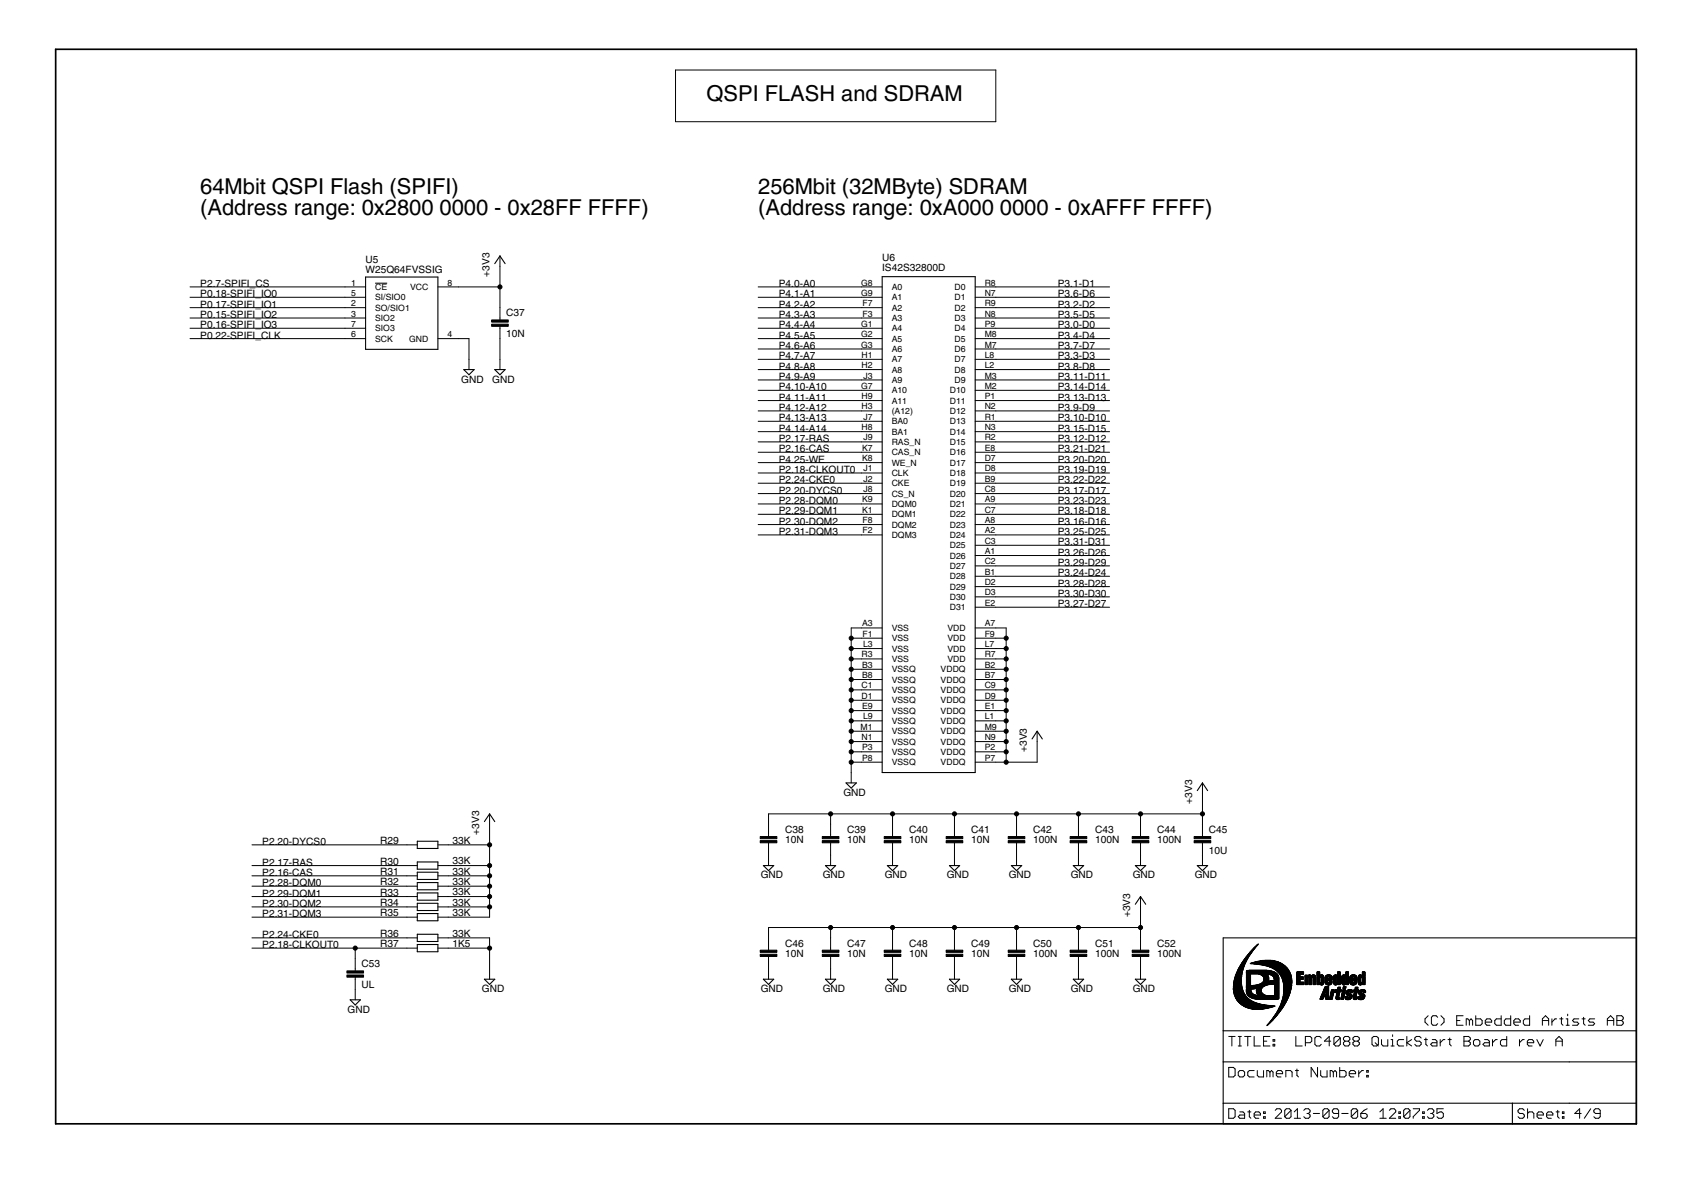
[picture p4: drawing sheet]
<svg xmlns="http://www.w3.org/2000/svg" width="297mm" height="210mm" viewBox="0 0 297 210" stroke-linecap="round" stroke-linejoin="round" font-family="sans-serif">
<defs><g id="words">
<g font-size="4.4">
<text x="124.1" y="17.7">QSPI FLASH and SDRAM</text>
<text x="35.2" y="34.1">64Mbit QSPI Flash (SPIFI)</text>
<text x="133.2" y="34.1">256Mbit (32MByte) SDRAM</text>
<text x="35.2" y="37.7">(Address range: 0x2800</text>
<text x="77.2" y="37.7">0000 - 0x28FF FFFF)</text>
<text x="133.2" y="37.7">(Address range: 0xA000</text>
<text x="175.6" y="37.7">0000 - 0xAFFF FFFF)</text>
</g>
<g font-size="2.1">
<text x="64.2" y="47.9">W25Q64FVSSIG</text>
<text x="64.2" y="46.1">U5</text>
<text x="155" y="47.7">IS42S32800D</text>
<text x="155" y="45.9">U6</text>
<text x="35.2" y="52.2">P0.18-SPIFI_IO0</text>
<text x="35.2" y="50.4">P2.7-SPIFI_CS</text>
<text x="86" y="48.6" transform="rotate(-90 86 48.6)">+3V3</text>
<text x="136.8" y="52.2">P4.1-A1</text>
<text x="136.8" y="50.4">P4.0-A0</text>
<text x="185.8" y="50.4">P3.1-D1</text>
<text x="185.8" y="52.2">P3.6-D6</text>
<text x="35.2" y="55.8">P0.15-SPIFI_IO2</text>
<text x="35.2" y="57.7">P0.16-SPIFI_IO3</text>
<text x="35.2" y="54">P0.17-SPIFI_IO1</text>
<text x="35.2" y="59.5">P0.22-SPIFI_CLK</text>
<text x="88.9" y="59.2">10N</text>
<text x="88.9" y="55.6">C37</text>
<text x="136.8" y="54">P4.2-A2</text>
<text x="136.8" y="55.8">P4.3-A3</text>
<text x="136.8" y="57.7">P4.4-A4</text>
<text x="136.8" y="59.5">P4.5-A5</text>
<text x="185.8" y="57.7">P3.0-D0</text>
<text x="185.8" y="54">P3.2-D2</text>
<text x="185.8" y="59.5">P3.4-D4</text>
<text x="185.8" y="55.8">P3.5-D5</text>
<text x="136.8" y="61.3">P4.6-A6</text>
<text x="136.8" y="63.1">P4.7-A7</text>
<text x="136.8" y="64.9">P4.8-A8</text>
<text x="185.8" y="63.1">P3.3-D3</text>
<text x="185.8" y="61.3">P3.7-D7</text>
<text x="185.8" y="64.9">P3.8-D8</text>
<text x="81" y="67.2">GND</text>
<text x="86.5" y="67.2">GND</text>
<text x="136.8" y="66.7">P4.9-A9</text>
<text x="136.8" y="68.6">P4.10-A10</text>
<text x="136.8" y="70.4">P4.11-A11</text>
<text x="185.8" y="66.7">P3.11-D11</text>
<text x="185.8" y="70.4">P3.13-D13</text>
<text x="185.8" y="68.6">P3.14-D14</text>
<text x="136.8" y="72.2">P4.12-A12</text>
<text x="136.8" y="75.8">P4.14-A14</text>
<text x="136.8" y="74">P4.13-A13</text>
<text x="136.8" y="77.6">P2.17-RAS</text>
<text x="185.8" y="72.2">P3.9-D9</text>
<text x="185.8" y="74">P3.10-D10</text>
<text x="185.8" y="77.6">P3.12-D12</text>
<text x="185.8" y="75.8">P3.15-D15</text>
<text x="136.8" y="81.3">P4.25-WE</text>
<text x="136.8" y="79.4">P2.16-CAS</text>
<text x="136.8" y="83.1">P2.18-CLKOUT0</text>
<text x="185.8" y="83.1">P3.19-D19</text>
<text x="185.8" y="81.3">P3.20-D20</text>
<text x="185.8" y="79.4">P3.21-D21</text>
<text x="136.8" y="86.7">P2.20-DYCS0</text>
<text x="136.8" y="88.5">P2.28-DQM0</text>
<text x="136.8" y="84.9">P2.24-CKE0</text>
<text x="185.8" y="86.7">P3.17-D17</text>
<text x="185.8" y="84.9">P3.22-D22</text>
<text x="185.8" y="88.5">P3.23-D23</text>
<text x="136.8" y="90.3">P2.29-DQM1</text>
<text x="136.8" y="92.1">P2.30-DQM2</text>
<text x="136.8" y="94">P2.31-DQM3</text>
<text x="185.8" y="92.1">P3.16-D16</text>
<text x="185.8" y="90.3">P3.18-D18</text>
<text x="185.8" y="94">P3.25-D25</text>
<text x="185.8" y="95.8">P3.31-D31</text>
<text x="185.8" y="101.2">P3.24-D24</text>
<text x="185.8" y="97.6">P3.26-D26</text>
<text x="185.8" y="99.4">P3.29-D29</text>
<text x="185.8" y="106.7">P3.27-D27</text>
<text x="185.8" y="103">P3.28-D28</text>
<text x="185.8" y="104.8">P3.30-D30</text>
<text x="180.4" y="132.1" transform="rotate(-90 180.4 132.1)">+3V3</text>
<text x="148.2" y="139.8">GND</text>
<text x="209.4" y="141.1" transform="rotate(-90 209.4 141.1)">+3V3</text>
<text x="46.1" y="148.4">P2.20-DYCS0</text>
<text x="66.8" y="148.2">R29</text>
<text x="79.5" y="148.2">33K</text>
<text x="84.2" y="146.6" transform="rotate(-90 84.2 146.6)">+3V3</text>
<text x="137.9" y="148.1">10N</text>
<text x="137.9" y="146.3">C38</text>
<text x="148.8" y="148.1">10N</text>
<text x="148.8" y="146.3">C39</text>
<text x="159.7" y="148.1">10N</text>
<text x="159.7" y="146.3">C40</text>
<text x="170.6" y="148.1">10N</text>
<text x="170.6" y="146.3">C41</text>
<text x="181.5" y="148.1">100N</text>
<text x="181.5" y="146.3">C42</text>
<text x="192.4" y="148.1">100N</text>
<text x="192.4" y="146.3">C43</text>
<text x="203.2" y="148.1">100N</text>
<text x="203.2" y="146.3">C44</text>
<text x="212.3" y="149.9">10U</text>
<text x="212.3" y="146.3">C45</text>
<text x="46.1" y="152">P2.17-RAS</text>
<text x="46.1" y="153.8">P2.16-CAS</text>
<text x="46.1" y="155.7">P2.28-DQM0</text>
<text x="66.8" y="155.5">R32</text>
<text x="66.8" y="153.7">R31</text>
<text x="66.8" y="151.9">R30</text>
<text x="79.5" y="155.5">33K</text>
<text x="79.5" y="153.7">33K</text>
<text x="79.5" y="151.8">33K</text>
<text x="133.6" y="154.3">GND</text>
<text x="144.5" y="154.3">GND</text>
<text x="155.4" y="154.3">GND</text>
<text x="166.3" y="154.3">GND</text>
<text x="177.2" y="154.3">GND</text>
<text x="188.1" y="154.3">GND</text>
<text x="199" y="154.3">GND</text>
<text x="209.9" y="154.3">GND</text>
<text x="46.1" y="157.5">P2.29-DQM1</text>
<text x="46.1" y="159.3">P2.30-DQM2</text>
<text x="46.1" y="161.1">P2.31-DQM3</text>
<text x="66.8" y="157.3">R33</text>
<text x="66.8" y="159.1">R34</text>
<text x="66.8" y="160.9">R35</text>
<text x="79.5" y="157.3">33K</text>
<text x="79.5" y="159.1">33K</text>
<text x="79.5" y="160.9">33K</text>
<text x="198.5" y="161.1" transform="rotate(-90 198.5 161.1)">+3V3</text>
<text x="46.1" y="164.7">P2.24-CKE0</text>
<text x="46.1" y="166.5">P2.18-CLKOUT0</text>
<text x="66.8" y="164.6">R36</text>
<text x="66.8" y="166.4">R37</text>
<text x="79.5" y="164.6">33K</text>
<text x="79.5" y="166.4">1K5</text>
<text x="137.9" y="166.3">C46</text>
<text x="148.8" y="166.3">C47</text>
<text x="159.7" y="166.3">C48</text>
<text x="170.6" y="166.3">C49</text>
<text x="181.5" y="166.3">C50</text>
<text x="192.4" y="166.3">C51</text>
<text x="203.2" y="166.3">C52</text>
<text x="63.5" y="173.5">UL</text>
<text x="63.5" y="169.9">C53</text>
<text x="137.9" y="168.1">10N</text>
<text x="148.8" y="168.1">10N</text>
<text x="159.7" y="168.1">10N</text>
<text x="170.6" y="168.1">10N</text>
<text x="181.5" y="168.1">100N</text>
<text x="192.4" y="168.1">100N</text>
<text x="203.2" y="168.1">100N</text>
<text x="61" y="177.9">GND</text>
<text x="84.6" y="174.3">GND</text>
<text x="133.6" y="174.3">GND</text>
<text x="144.5" y="174.3">GND</text>
<text x="155.4" y="174.3">GND</text>
<text x="166.3" y="174.3">GND</text>
<text x="177.2" y="174.3">GND</text>
<text x="188.1" y="174.3">GND</text>
<text x="199" y="174.3">GND</text>
</g>
<g font-size="1.8">
<text x="61.7" y="50.2">1</text>
<text x="61.7" y="53.8">2</text>
<text x="61.7" y="52">5</text>
<text x="65.9" y="50.9">CE</text>
<text x="65.9" y="52.8">SI/SIO0</text>
<text x="72" y="50.9">VCC</text>
<text x="78.6" y="50.2">8</text>
<text x="151.3" y="50.2">G8</text>
<text x="151.3" y="52">G9</text>
<text x="151.5" y="53.8">F7</text>
<text x="156.6" y="50.9">A0</text>
<text x="156.6" y="52.8">A1</text>
<text x="167.7" y="50.9">D0</text>
<text x="167.7" y="52.8">D1</text>
<text x="173" y="50.2">R8</text>
<text x="173" y="52">N7</text>
<text x="173" y="53.8">R9</text>
<text x="61.7" y="57.4">7</text>
<text x="61.7" y="59.2">6</text>
<text x="61.7" y="55.6">3</text>
<text x="65.9" y="54.6">SO/SIO1</text>
<text x="65.9" y="58.2">SIO3</text>
<text x="65.9" y="56.4">SIO2</text>
<text x="78.6" y="59.2">4</text>
<text x="151.3" y="57.4">G1</text>
<text x="151.3" y="59.2">G2</text>
<text x="151.5" y="55.6">F3</text>
<text x="156.6" y="54.6">A2</text>
<text x="156.6" y="56.4">A3</text>
<text x="156.6" y="58.2">A4</text>
<text x="167.7" y="54.6">D2</text>
<text x="167.7" y="56.4">D3</text>
<text x="167.7" y="58.2">D4</text>
<text x="173" y="55.6">N8</text>
<text x="173" y="57.4">P9</text>
<text x="173" y="59.2">M8</text>
<text x="65.9" y="60">SCK</text>
<text x="71.9" y="60">GND</text>
<text x="151.3" y="61">G3</text>
<text x="151.3" y="62.9">H1</text>
<text x="151.3" y="64.7">H2</text>
<text x="156.6" y="60">A5</text>
<text x="156.6" y="61.8">A6</text>
<text x="156.6" y="63.7">A7</text>
<text x="156.6" y="65.5">A8</text>
<text x="167.7" y="60">D5</text>
<text x="167.7" y="61.8">D6</text>
<text x="167.7" y="63.6">D7</text>
<text x="167.7" y="65.5">D8</text>
<text x="173" y="61">M7</text>
<text x="173" y="62.9">L8</text>
<text x="173" y="64.7">L2</text>
<text x="151.3" y="68.3">G7</text>
<text x="151.3" y="70.1">H9</text>
<text x="151.3" y="71.9">H3</text>
<text x="151.7" y="66.5">J3</text>
<text x="156.6" y="67.3">A9</text>
<text x="156.6" y="69.1">A10</text>
<text x="156.6" y="70.9">A11</text>
<text x="166.8" y="69.1">D10</text>
<text x="166.8" y="70.9">D11</text>
<text x="167.7" y="67.3">D9</text>
<text x="173" y="66.5">M3</text>
<text x="173" y="68.3">M2</text>
<text x="173" y="70.1">P1</text>
<text x="173" y="71.9">N2</text>
<text x="151.3" y="75.6">H8</text>
<text x="151.7" y="73.7">J7</text>
<text x="151.7" y="77.4">J9</text>
<text x="156.6" y="74.5">BA0</text>
<text x="156.6" y="76.4">BA1</text>
<text x="156.6" y="72.7">(A12)</text>
<text x="166.8" y="72.7">D12</text>
<text x="166.8" y="74.5">D13</text>
<text x="166.8" y="76.3">D14</text>
<text x="173" y="73.7">R1</text>
<text x="173" y="75.6">N3</text>
<text x="173" y="77.4">R2</text>
<text x="151.4" y="79.2">K7</text>
<text x="151.4" y="81">K8</text>
<text x="151.7" y="82.8">J1</text>
<text x="156.6" y="78.2">RAS_N</text>
<text x="156.6" y="80">CAS_N</text>
<text x="156.6" y="81.8">WE_N</text>
<text x="156.6" y="83.6">CLK</text>
<text x="166.8" y="78.2">D15</text>
<text x="166.8" y="80">D16</text>
<text x="166.8" y="81.8">D17</text>
<text x="166.8" y="83.6">D18</text>
<text x="173" y="79.2">E8</text>
<text x="173" y="81">D7</text>
<text x="173" y="82.8">D8</text>
<text x="151.4" y="88.3">K9</text>
<text x="151.7" y="84.6">J2</text>
<text x="151.7" y="86.4">J8</text>
<text x="156.6" y="85.4">CKE</text>
<text x="156.6" y="87.2">CS_N</text>
<text x="156.6" y="89.1">DQM0</text>
<text x="166.8" y="85.4">D19</text>
<text x="166.8" y="87.2">D20</text>
<text x="166.8" y="89.1">D21</text>
<text x="173" y="84.6">B9</text>
<text x="173" y="86.4">C8</text>
<text x="173" y="88.3">A9</text>
<text x="151.4" y="90.1">K1</text>
<text x="151.5" y="91.9">F8</text>
<text x="151.5" y="93.7">F2</text>
<text x="156.6" y="90.9">DQM1</text>
<text x="156.6" y="92.7">DQM2</text>
<text x="156.6" y="94.5">DQM3</text>
<text x="166.8" y="90.9">D22</text>
<text x="166.8" y="92.7">D23</text>
<text x="166.8" y="94.5">D24</text>
<text x="173" y="90.1">C7</text>
<text x="173" y="91.9">A8</text>
<text x="173" y="93.7">A2</text>
<text x="173" y="95.5">C3</text>
<text x="166.8" y="96.3">D25</text>
<text x="166.8" y="98.1">D26</text>
<text x="166.8" y="99.9">D27</text>
<text x="166.8" y="101.8">D28</text>
<text x="173" y="97.3">A1</text>
<text x="173" y="99.1">C2</text>
<text x="173" y="101">B1</text>
<text x="166.8" y="103.6">D29</text>
<text x="166.8" y="105.4">D30</text>
<text x="166.8" y="107.2">D31</text>
<text x="173" y="102.8">D2</text>
<text x="173" y="104.6">D3</text>
<text x="173" y="106.4">E2</text>
<text x="151.4" y="110">A3</text>
<text x="151.5" y="111.9">F1</text>
<text x="151.6" y="113.7">L3</text>
<text x="156.6" y="110.8">VSS</text>
<text x="156.6" y="112.7">VSS</text>
<text x="166.4" y="110.8">VDD</text>
<text x="166.4" y="112.6">VDD</text>
<text x="173" y="110">A7</text>
<text x="173" y="111.9">F9</text>
<text x="173" y="113.7">L7</text>
<text x="151.3" y="115.5">R3</text>
<text x="151.4" y="117.3">B3</text>
<text x="151.4" y="119.1">B8</text>
<text x="156.6" y="118.1">VSSQ</text>
<text x="156.6" y="114.5">VSS</text>
<text x="156.6" y="119.9">VSSQ</text>
<text x="156.6" y="116.3">VSS</text>
<text x="165.2" y="118.1">VDDQ</text>
<text x="165.2" y="119.9">VDDQ</text>
<text x="166.4" y="114.5">VDD</text>
<text x="166.4" y="116.3">VDD</text>
<text x="173" y="117.3">B2</text>
<text x="173" y="119.1">B7</text>
<text x="173" y="115.5">R7</text>
<text x="151.3" y="120.9">C1</text>
<text x="151.3" y="122.7">D1</text>
<text x="151.4" y="124.6">E9</text>
<text x="156.6" y="121.7">VSSQ</text>
<text x="156.6" y="123.5">VSSQ</text>
<text x="156.6" y="125.4">VSSQ</text>
<text x="165.2" y="121.7">VDDQ</text>
<text x="165.2" y="123.5">VDDQ</text>
<text x="165.2" y="125.3">VDDQ</text>
<text x="173" y="120.9">C9</text>
<text x="173" y="122.7">D9</text>
<text x="173" y="124.6">E1</text>
<text x="151.2" y="128.2">M1</text>
<text x="151.3" y="130">N1</text>
<text x="151.4" y="131.8">P3</text>
<text x="151.6" y="126.4">L9</text>
<text x="156.6" y="127.2">VSSQ</text>
<text x="156.6" y="129">VSSQ</text>
<text x="156.6" y="130.8">VSSQ</text>
<text x="165.2" y="127.2">VDDQ</text>
<text x="165.2" y="129">VDDQ</text>
<text x="165.2" y="130.8">VDDQ</text>
<text x="173" y="126.4">L1</text>
<text x="173" y="128.2">M9</text>
<text x="173" y="130">N9</text>
<text x="173" y="131.8">P2</text>
<text x="151.4" y="133.6">P8</text>
<text x="156.6" y="132.6">VSSQ</text>
<text x="156.6" y="134.4">VSSQ</text>
<text x="165.2" y="132.6">VDDQ</text>
<text x="165.2" y="134.4">VDDQ</text>
<text x="173" y="133.6">P7</text>
</g>
</g></defs>
<g fill="#000" stroke="#000" stroke-width=".18">
<path d="M118.7 12.3h56.2zM174.9 12.3v9.1zM118.7 12.3v9.1zM118.7 21.4h56.2zM33.4 50.4h27.2zM60.6 50.4h3.6zM60.6 54h3.6zM60.6 57.7h3.6zM60.6 59.5h3.6zM60.6 52.2h3.6zM60.6 55.9h3.6zM33.4 55.9h27.2z"/>
<path d="M33.4 57.7h27.2zM33.4 54h27.2zM33.4 52.2h27.2zM33.4 59.5h27.2zM65.9 49.7h2.1zM76.9 50.4h3.7zM76.9 59.5h3.7zM80.6 59.5h1.8zM87.8 54v1.9zM87.8 57.7v1.8zM87.8 55.9v.3zM87.8 57.3v.4z"/>
<path d="M87.8 45v1.8zM87.8 50.4v3.6zM87.8 46.8v3.6zM80.6 50.4h7.2zM151.3 50.4h3.7zM151.3 52.2h3.7zM151.3 54h3.7zM151.3 55.9h3.7zM151.3 57.7h3.7zM151.3 59.5h3.7zM133.2 52.2h18.1zM133.2 54h18.1z"/>
<path d="M133.2 55.9h18.1zM133.2 57.7h18.1zM133.2 59.5h18.1zM133.2 50.4h18.1zM171.3 50.4h3.6zM171.3 52.2h3.6zM171.3 54h3.6zM171.3 55.9h3.6zM171.3 57.7h3.6zM171.3 59.5h3.6zM174.9 57.7h20zM174.9 50.4h20z"/>
<path d="M174.9 54h20zM174.9 59.5h20zM174.9 55.9h20zM174.9 52.2h20zM82.4 63.1v1.8zM82.4 59.5v3.6zM87.8 63.1v1.8zM87.8 59.5v3.6zM151.3 61.3h3.7zM151.3 63.1h3.7zM151.3 64.9h3.7zM151.3 66.7h3.7z"/>
<path d="M151.3 68.6h3.7zM151.3 70.4h3.7zM151.3 74h3.7zM151.3 75.8h3.7zM151.3 77.6h3.7zM151.3 79.4h3.7zM151.3 72.2h3.7zM133.2 61.3h18.1zM133.2 63.1h18.1zM133.2 64.9h18.1zM133.2 66.7h18.1zM133.2 68.6h18.1z"/>
<path d="M133.2 70.4h18.1zM133.2 72.2h18.1zM133.2 75.8h18.1zM133.2 74h18.1zM133.2 77.6h18.1zM133.2 79.4h18.1zM171.3 61.3h3.6zM171.3 63.1h3.6zM171.3 64.9h3.6zM171.3 66.7h3.6zM171.3 68.6h3.6zM171.3 70.4h3.6z"/>
<path d="M171.3 72.2h3.6zM171.3 74h3.6zM171.3 75.8h3.6zM171.3 77.6h3.6zM171.3 79.4h3.6zM174.9 63.1h20zM174.9 61.3h20zM174.9 64.9h20zM174.9 72.2h20zM174.9 74h20zM174.9 66.7h20zM174.9 77.6h20z"/>
<path d="M174.9 70.4h20zM174.9 68.6h20zM174.9 75.8h20zM174.9 79.4h20zM151.3 81.3h3.7zM151.3 83.1h3.7zM151.3 84.9h3.7zM151.3 86.7h3.7zM151.3 88.5h3.7zM151.3 90.3h3.7zM151.3 92.1h3.7zM151.3 94h3.7z"/>
<path d="M133.2 81.3h18.1zM133.2 86.7h18.1zM133.2 90.3h18.1zM133.2 88.5h18.1zM133.2 84.9h18.1zM133.2 83.1h18.1zM133.2 92.1h18.1zM133.2 94h18.1zM171.3 81.3h3.6zM171.3 83.1h3.6zM171.3 84.9h3.6zM171.3 86.7h3.6z"/>
<path d="M171.3 88.5h3.6zM171.3 90.3h3.6zM171.3 92.1h3.6zM171.3 94h3.6zM171.3 95.8h3.6zM171.3 97.6h3.6zM171.3 99.4h3.6zM174.9 92.1h20zM174.9 86.7h20zM174.9 90.3h20zM174.9 83.1h20zM174.9 81.3h20z"/>
<path d="M174.9 84.9h20zM174.9 88.5h20zM174.9 94h20zM174.9 97.6h20zM174.9 99.4h20zM174.9 95.8h20zM149.5 110.3v1.8zM149.5 112.1v1.8zM149.5 113.9v1.8zM149.5 115.7v1.9zM149.5 117.6v1.8zM149.5 119.4v1.8z"/>
<path d="M151.3 110.3h3.7zM151.3 117.6h3.7zM151.3 112.1h3.7zM151.3 113.9h3.7zM151.3 119.4h3.7zM151.3 115.7h3.7zM149.5 110.3h1.8zM149.5 112.1h1.8zM149.5 113.9h1.8zM149.5 115.7h1.8zM149.5 117.6h1.8zM149.5 119.4h1.8z"/>
<path d="M171.3 110.3h3.6zM171.3 117.6h3.6zM171.3 112.1h3.6zM171.3 113.9h3.6zM171.3 119.4h3.6zM171.3 101.2h3.6zM171.3 103h3.6zM171.3 104.8h3.6zM171.3 106.7h3.6zM171.3 115.7h3.6zM174.9 113.9h1.8zM174.9 115.7h1.8z"/>
<path d="M174.9 117.6h1.8zM174.9 119.4h1.8zM174.9 112.1h1.8zM174.9 101.2h20zM174.9 106.7h20zM174.9 103h20zM174.9 104.8h20zM176.7 113.9v1.8zM176.7 115.7v1.9zM176.7 117.6v1.8zM174.9 110.3h1.8zM176.7 110.3v1.8z"/>
<path d="M176.7 112.1v1.8zM149.5 135.7v1.8zM149.5 121.2v1.8zM149.5 123v1.8zM149.5 124.8v1.8zM149.5 126.6v1.8zM149.5 128.4v1.9zM149.5 130.3v1.8zM149.5 133.9v1.8zM149.5 133.9h1.8zM149.5 132.1v1.8zM151.3 121.2h3.7z"/>
<path d="M151.3 123h3.7zM151.3 124.8h3.7zM151.3 126.6h3.7zM151.3 128.4h3.7zM151.3 130.3h3.7zM151.3 132.1h3.7zM151.3 133.9h3.7zM149.5 121.2h1.8zM149.5 123h1.8zM149.5 124.8h1.8zM149.5 126.6h1.8zM149.5 128.4h1.8z"/>
<path d="M149.5 130.3h1.8zM149.5 132.1h1.8zM171.3 121.2h3.6zM171.3 123h3.6zM171.3 124.8h3.6zM171.3 126.6h3.6zM171.3 128.4h3.6zM171.3 130.3h3.6zM171.3 132.1h3.6zM171.3 133.9h3.6zM174.9 121.2h1.8zM174.9 123h1.8z"/>
<path d="M174.9 124.8h1.8zM174.9 126.6h1.8zM174.9 128.4h1.8zM174.9 130.3h1.8zM174.9 132.1h1.8zM174.9 133.9h1.8zM176.7 119.4v1.8zM176.7 121.2v1.8zM176.7 123v1.8zM176.7 124.8v1.8zM176.7 126.6v1.8zM176.7 128.4v1.9z"/>
<path d="M176.7 130.3v1.8zM176.7 132.1v1.8zM176.7 133.9h5.5zM182.2 128.4v1.9zM182.2 130.3v3.6zM211.2 137.5v1.8zM71.5 155.7h1.8zM71.5 157.5h1.8zM71.5 159.3h1.8zM71.5 153.8h1.8zM71.5 152h1.8zM71.5 148.4h1.8z"/>
<path d="M44.3 152h27.2zM44.3 153.8h27.2zM44.3 148.4h27.2zM44.3 157.5h27.2zM44.3 155.7h27.2zM44.3 159.3h27.2zM76.9 155.7h1.8zM76.9 157.5h1.8zM76.9 159.3h1.8zM76.9 153.8h1.8zM76.9 152h1.8zM76.9 148.4h1.8z"/>
<path d="M78.7 153.8h7.3zM78.7 152h7.3zM78.7 148.4h7.3zM78.7 155.7h7.3zM78.7 157.5h7.3zM78.7 159.3h7.3zM86 143v1.8zM86 152v1.8zM86 148.4v3.6zM86 144.8v3.6zM86 153.8v1.9zM86 155.7v1.8z"/>
<path d="M86 157.5v1.8zM135 144.8v1.8zM135 148.4v1.8zM135 146.6v.4zM135 148v.4zM135 150.2v1.8zM135 143v1.8zM145.9 144.8v1.8zM145.9 148.4v1.8zM145.9 146.6v.4zM145.9 148v.4zM145.9 150.2v1.8z"/>
<path d="M145.9 143v1.8zM135 143h10.9zM156.8 144.8v1.8zM156.8 148.4v1.8zM156.8 146.6v.4zM156.8 148v.4zM156.8 150.2v1.8zM156.8 143v1.8zM145.9 143h10.9zM167.7 144.8v1.8zM167.7 148.4v1.8zM167.7 146.6v.4z"/>
<path d="M167.7 148v.4zM167.7 150.2v1.8zM167.7 143v1.8zM156.8 143h10.9zM178.6 144.8v1.8zM178.6 148.4v1.8zM178.6 146.6v.4zM178.6 148v.4zM178.6 150.2v1.8zM178.6 143v1.8zM167.7 143h10.9zM189.4 144.8v1.8z"/>
<path d="M189.4 148.4v1.8zM189.4 146.6v.4zM189.4 148v.4zM189.4 150.2v1.8zM189.4 143v1.8zM178.6 143h10.8zM200.3 144.8v1.8zM200.3 148.4v1.8zM200.3 146.6v.4zM200.3 148v.4zM200.3 150.2v1.8zM200.3 157.5v1.8z"/>
<path d="M200.3 143v1.8zM189.4 143h10.9zM200.3 143h10.9zM211.2 150.2v1.8zM211.2 144.8v1.8zM211.2 148.4v1.8zM211.2 146.6v.4zM211.2 148v.4zM211.2 143v1.8zM211.2 139.3v3.7zM62.4 168.4v1.8zM62.4 172v1.8z"/>
<path d="M62.4 170.2v.3zM62.4 171.6v.4zM62.4 173.8v1.8zM44.3 166.5h18.1zM62.4 166.5v1.9zM71.5 161.1h1.8zM71.5 164.7h1.8zM71.5 166.5h1.8zM44.3 164.7h27.2zM62.4 166.5h9.1zM44.3 161.1h27.2zM76.9 161.1h1.8z"/>
<path d="M76.9 164.7h1.8zM76.9 166.5h1.8zM78.7 164.7h7.3zM78.7 166.5h7.3zM78.7 161.1h7.3zM86 170.2v1.8zM86 164.7v1.8zM86 166.5v3.7zM86 159.3v1.8zM135 164.7v1.8zM135 168.4v1.8zM135 166.5v.4z"/>
<path d="M135 168v.4zM135 170.2v1.8zM135 162.9v1.8zM145.9 164.7v1.8zM145.9 168.4v1.8zM145.9 166.5v.4zM145.9 168v.4zM145.9 170.2v1.8zM145.9 162.9v1.8zM135 162.9h10.9zM156.8 164.7v1.8zM156.8 168.4v1.8z"/>
<path d="M156.8 166.5v.4zM156.8 168v.4zM156.8 170.2v1.8zM156.8 162.9v1.8zM145.9 162.9h10.9zM167.7 164.7v1.8zM167.7 168.4v1.8zM167.7 166.5v.4zM167.7 168v.4zM167.7 170.2v1.8zM167.7 162.9v1.8zM156.8 162.9h10.9z"/>
<path d="M178.6 164.7v1.8zM178.6 168.4v1.8zM178.6 166.5v.4zM178.6 168v.4zM178.6 170.2v1.8zM178.6 162.9v1.8zM167.7 162.9h10.9zM189.4 164.7v1.8zM189.4 168.4v1.8zM189.4 166.5v.4zM189.4 168v.4zM189.4 170.2v1.8z"/>
<path d="M189.4 162.9v1.8zM178.6 162.9h10.8zM200.3 164.7v1.8zM200.3 168.4v1.8zM200.3 166.5v.4zM200.3 168v.4zM200.3 170.2v1.8zM200.3 162.9v1.8zM189.4 162.9h10.9zM200.3 159.3v3.6zM250.3 179v.5zM250.3 179l.6-.6z"/>
<path d="M251.4 178.7v1.1zM251.4 179.8l.3 .3zM251.4 178.7l.3-.3zM251.7 178.4h.6zM252.3 178.4l.2 .3zM253.7 179v.5zM253.1 178.4l.6 .6zM255.9 178.4v1.7zM255.9 179.3h.6zM255.9 178.4h1.1zM257.6 179h.2zM257.8 179l.3 .3z"/>
<path d="M258.1 179.3v.8zM258.1 179.3l.3-.3zM258.4 179l.3 .3zM258.7 179.3v.8zM259.2 178.4v1.7zM259.2 179h.9zM260.3 179.3v.5zM260.1 179l.2 .3zM260.9 179.3v.5zM261.2 179l-.3 .3zM261.2 179h.5zM261.7 179l.3 .3z"/>
<path d="M262 179.3v.2zM260.9 179.5h1.1zM262.6 179.3v.5zM262.8 179l-.2 .3zM262.8 179h.9zM263.7 178.4v1.7zM264.2 179.3v.5zM264.5 179l-.3 .3zM264.5 179h.9zM265.4 178.4v1.7zM265.9 179.3v.5zM266.2 179l-.3 .3z"/>
<path d="M266.2 179h.5zM266.7 179l.3 .3zM267 179.3v.2zM265.9 179.5h1.1zM267.6 179.3v.5zM267.9 179l-.3 .3zM267.9 179h.8zM268.7 178.4v1.7zM270.9 179l.6-.6zM270.9 179.3h1.1zM271.5 178.4l.5 .6zM272 179v1.1z"/>
<path d="M273.2 179l-.6 .5zM273.2 179h.2zM274 179h.6zM274.3 178.7v1.1zM274.3 179.8l.3 .3zM275.1 179h.3zM275.4 179v1.1zM275.4 178.1v.3zM276.5 179l-.3 .3zM276.2 179.3l.3 .2zM276.5 179h.8zM276.5 179.5h.6z"/>
<path d="M277.1 179.5l.2 .3zM277.9 179h.5zM278.2 178.7v1.1zM278.2 179.8l.2 .3zM279.3 179l-.3 .3zM279 179.3l.3 .2zM279.3 179h.8zM279.3 179.5h.5zM279.8 179.5l.3 .3zM282.3 179l.6-.6zM282.3 179.3h1.2zM282.9 178.4l.6 .6z"/>
<path d="M283.5 179v1.1zM284 178.4h.9zM284 179.3h.9zM284.9 178.4l.2 .3zM284.9 179.3l.2 .2zM285.1 178.7v.3zM285.1 179l-.2 .3zM285.1 179.5v.3zM285.1 179.8l-.2 .3zM215.8 194.8v1.6zM215.8 196.4h.9zM215.8 182.1h1.2z"/>
<path d="M215.8 187.5v1.7zM215.8 189.2h.9zM216.4 182.1v1.6zM216.7 196.4l.3-.2zM215.8 194.8h.9zM216.7 189.2l.3-.3zM215.8 187.5h.9zM217 195v1.2zM216.7 194.8l.3 .2zM217 187.8v1.1zM216.7 187.5l.3 .3zM217.8 195.9l-.3 .3z"/>
<path d="M217.5 183.7h.6zM217.5 182.1h.6zM217.5 188.3v.6zM217.5 188.9l.3 .3zM217.8 195.3h.5zM217.5 196.2l.3 .2zM217.8 195.9h.8zM217.8 182.1v1.6zM217.8 189.2h.5zM217.8 188l-.3 .3zM218.3 195.3l.3 .3zM218.3 189.2l.3-.3z"/>
<path d="M217.8 188h.5zM218.6 195.6v.8zM217.8 196.4h.8zM218.6 182.1h1.1zM218.6 188.3v.6zM218.3 188l.3 .3zM219.2 195.3h.5zM219.2 182.1v1.6zM219.2 188.3v.6zM219.2 188.9l.3 .3zM219.5 195v1.2zM219.5 196.2l.2 .2z"/>
<path d="M219.5 188l-.3 .3zM219.5 189.2h.8zM220.3 195.6v.6zM220.3 195.6l.3-.3zM220.3 182.1v1.6zM220.3 183.7h1.1zM219.5 188h.8zM220.3 196.2l.3 .2zM220.6 195.3h.5zM220.9 188v.9zM220.9 188.9l.2 .3zM220.6 196.4h.5z"/>
<path d="M221.1 195.3l.3 .3zM221.1 189.2h.9zM221.4 195.6v.3zM220.3 195.9h1.1zM222 195.3h.2zM222 195.3v.3zM222 196.2h.2zM222 196.2v.2zM222 182.1v1.6zM222 183.7h1.1zM222 182.9h.5zM222 188v1.2z"/>
<path d="M222.2 195.3v.3zM222 195.6h.2zM222.2 196.2v.2zM222 196.4h.2zM222.5 188v1.2zM222.5 188h.3zM222.8 188l.3 .3zM222 182.1h1.1zM223.1 188.3v.9zM223.1 188.3l.3-.3zM223.4 188l.2 .3zM223.6 182.6h.3z"/>
<path d="M223.6 182.6v.3zM223.6 183.4h.3zM223.6 183.4v.3zM223.6 188.3v.9zM223.9 182.6v.3zM223.6 182.9h.3zM223.9 183.4v.3zM223.6 183.7h.3zM225.1 195.3l-1.1 1.1zM224.2 188.3v.6zM224.2 188.3l.3-.3zM224.3 194.8l-.3 .2z"/>
<path d="M224.2 188.9l.3 .3zM224.5 188h.5zM224.3 194.8h.5zM224.5 189.2h.5zM225 188l.3 .3zM224 196.4h1.1zM225.1 195v.3zM224.8 194.8l.3 .2zM225.3 188.3v.3zM224.2 188.6h1.1zM225.7 195v1.2zM225.7 195l.3-.2z"/>
<path d="M226.8 195l-1.1 1.2zM225.9 188v1.2zM225.9 188h.8zM226 194.8h.5zM225.7 196.2l.3 .2zM226.5 194.8l.3 .2zM226 196.4h.5zM226.7 188l.3 .3zM226.8 195v1.2zM226.8 196.2l-.3 .2zM227 188.3v.9zM227.4 195.3l.5-.5z"/>
<path d="M227.4 196.4h1.1zM227.5 188h.6zM227.6 182.1v1.6zM227.6 183.7h1.1zM227.8 187.8v1.1zM227.8 188.9l.3 .3zM227.9 194.8v1.6zM229 195l.3-.2zM229.3 194.8h.5zM229 196.2l.3 .2zM229.3 182.1v1.6zM229.3 182.1h.8z"/>
<path d="M229.8 194.8l.3 .2zM229.6 195.6h.2zM229.8 195.6l.3 .3zM229.3 196.4h.5zM230.1 195v.3zM230.1 195.3l-.3 .3zM230.1 195.9v.3zM230.1 196.2l-.3 .2zM230.1 182.1l.3 .2zM229.3 183.2h.8zM230.3 187.5v1.7zM230.3 187.5l1.1 1.7z"/>
<path d="M230.4 182.3v.6zM230.1 183.2l.3-.3zM230.7 195.6h1.1zM231 182.3v1.1zM231 183.4l.2 .3zM231.2 182.1l-.2 .2zM231.2 183.7h.6zM231.4 187.5v1.7zM231.2 182.1h.6zM232.1 183.4l-.3 .3zM232 188v.9zM232 188.9l.3 .3z"/>
<path d="M231.8 182.1l.3 .2zM232.3 189.2h.8zM232.4 195v1.2zM232.4 195l.2-.2zM233.5 195l-1.1 1.2zM232.6 194.8h.6zM232.4 196.2l.2 .2zM232.6 182.9h1.2zM233.1 188v1.2zM233.2 194.8l.3 .2zM232.6 196.4h.6zM233.5 195v1.2z"/>
<path d="M233.5 196.2l-.3 .2zM233.5 182.1v1.6zM232.6 182.9l.9-.8zM233.7 188v1.2zM233.7 188h.2zM233.9 188l.3 .3zM234 196.2l.3 .2zM234 195v.3zM234 195.3l.3 .3zM234.2 188.3v.9zM234.2 188.3l.3-.3zM234.3 196.4h.6z"/>
<path d="M234.3 194.8l-.3 .2zM234.3 195.6h.8zM234.3 182.3v1.1zM234.3 182.3l.3-.2zM234.3 183.4l1.1-1.1zM234.5 188l.3 .3zM234.6 182.1h.6zM234.3 183.4l.3 .3zM234.8 188.3v.9zM234.9 196.4l.2-.2zM234.3 194.8h.6zM235.1 195v1.2z"/>
<path d="M234.9 194.8l.2 .2zM235.2 182.1l.2 .2zM234.6 183.7h.6zM235.3 187.5v1.7zM235.3 189.2h.9zM235.4 182.3v1.1zM235.4 183.4l-.2 .3zM235.7 195.6h1.1zM236 182.3l.3-.2zM236 183.2v.2zM236 183.2l.3-.3zM236 182.3v.3z"/>
<path d="M236.2 189.2l.3-.3zM235.3 188h.9zM236.3 182.1h.5zM236 183.4l.3 .3zM236 182.6l.3 .3zM236.3 182.9h.5zM236.5 188.3v.6zM236.2 188l.3 .3zM236.8 182.1l.3 .2zM236.8 182.9l.3 .3zM236.3 183.7h.5zM237 188.3v.6z"/>
<path d="M237.3 188l-.3 .3zM237.1 182.3v.3zM237.1 182.6l-.3 .3zM237.1 183.2v.2zM237.1 183.4l-.3 .3zM237 188.9l.3 .3zM237.3 188h.5zM237.4 195v1.2zM237.4 195l.3-.2zM237.4 196.2l1.1-1.2zM237.7 194.8h.5zM237.4 196.2l.3 .2z"/>
<path d="M237.7 182.3l.2-.2zM237.7 183.2v.2zM237.7 183.2l.2-.3zM237.7 182.3v.3zM237.3 189.2h.5zM237.8 188l.3 .3zM237.9 182.1h.6zM237.7 183.4l.2 .3zM237.7 182.6l.2 .3zM237.9 182.9h.6zM238.1 188.3v.3zM237 188.6h1.1z"/>
<path d="M238.2 194.8l.3 .2zM237.7 196.4h.5zM238.5 195v1.2zM238.5 196.2l-.3 .2zM238.5 182.1l.3 .2zM238.5 182.9l.3 .3zM237.9 183.7h.6zM238.7 188v1.2zM238.7 188.6l.5-.6zM238.8 182.3v.3zM238.5 182.9l.3-.3zM238.8 183.2v.2z"/>
<path d="M238.8 183.4l-.3 .3zM239 195.6v.6zM239 196.2l.3 .2zM239.2 188h.3zM239.3 196.4h.6zM239 195.6l.6-.6zM240.2 196.2l-.3 .2zM239 195.6h.9zM240.1 188h.2zM240.1 188v.3zM240.1 188.9h.2zM240.1 188.9v.3z"/>
<path d="M239.6 195l.6-.2zM240.2 195.9v.3zM239.9 195.6l.3 .3zM240.3 188v.3zM240.1 188.3h.2zM240.3 188.9v.3zM240.1 189.2h.2zM241 182.3v1.1zM241 182.3l.3-.2zM241.3 182.1h.5zM241 183.4l.3 .3zM241.6 183.2l.5 .5z"/>
<path d="M241.8 182.1l.3 .2zM241.3 183.7h.5zM242.1 182.3v1.1zM242.1 183.4l-.3 .3zM242.4 195.3l.6-.5zM242.4 196.4h1.1zM242.7 182.6v.8zM242.7 183.4l.3 .3zM243 194.8v1.6zM243 183.7h.8zM243.8 182.6v1.1zM244.1 196.4l1.1-1.1z"/>
<path d="M244.1 195l.2-.2zM244.3 182.6h.3zM244.3 183.7h.6zM244.6 182.6v1.1zM244.6 181.8v.3zM244.3 194.8h.6zM244.1 196.4h1.1zM245.2 195v.3zM244.9 194.8l.3 .2zM245.4 182.9v.5zM245.4 183.4l.3 .3zM245.7 195.3h.3z"/>
<path d="M245.7 195.3v.3zM245.7 196.2h.3zM245.7 196.2v.2zM245.4 182.9l.3-.3zM245.7 183.7h.9zM246 195.3v.3zM245.7 195.6h.3zM246 196.2v.2zM245.7 196.4h.3zM246.6 195v1.2zM246.6 195l.2-.2zM247.7 195l-1.1 1.2z"/>
<path d="M245.7 182.6h.9zM246.8 194.8h.6zM246.6 196.2l.2 .2zM247.1 182.1v1.6zM247.1 183.2l.9-.6zM247.4 194.8l.3 .2zM246.8 196.4h.6zM247.7 195v1.2zM247.7 196.2l-.3 .2zM247.1 183.2l.9 .5zM248.2 194.8h1.1zM248.2 196.2v.2z"/>
<path d="M248.5 182.3v.3zM248.5 182.6l.3 .3zM248.8 182.1l-.3 .2zM248.8 182.9h.6zM248.5 183.4l.3 .3zM249.3 194.8v.2zM249.3 195l-1.1 1.2zM248.8 182.1h.6zM249.4 182.9l.2 .3zM248.8 183.7h.6zM249.4 182.1l.2 .2zM249.6 183.2v.2z"/>
<path d="M249.6 183.4l-.2 .3zM249.9 195.3h.3zM249.9 195.3v.3zM249.9 196.2h.3zM249.9 196.2v.2zM250.2 195.3v.3zM249.9 195.6h.3zM250.2 196.2v.2zM249.9 196.4h.3zM250.2 182.6h.5zM250.5 182.3v1.1zM250.5 183.4l.2 .3z"/>
<path d="M250.7 195l.3-.2zM250.3 179.5l.6 .6zM251 194.8h.6zM250.7 196.2l.3 .2zM251.3 183.4l.3-.2zM251.6 194.8l.3 .2zM251.3 195.6h.3zM251.6 195.6l.3 .3zM251 196.4h.6zM251.6 182.6h.5zM251.3 183.4l.3 .3zM251.6 183.2h.8z"/>
<path d="M251.7 180.1h.6zM251.9 195v.3zM251.6 195.6l.3-.3zM251.9 195.9v.3zM251.6 196.4l.3-.2zM252.1 182.6l.3 .3zM252.5 179.8l-.2 .3zM252.4 194.8v.8zM252.4 195.6l.6-.3zM252.4 182.9v.8zM251.6 183.7h.8zM252.4 196.2l.3 .2z"/>
<path d="M253 195.3h.2zM253 182.6v1.1zM253 183.2l.5-.6zM253.1 180.1l.6-.6zM253.2 195.3l.3 .3zM252.7 196.4h.5zM252.4 194.8h1.1zM253.5 195.6v.6zM253.2 196.4l.3-.2zM253.5 182.6h.3zM254.4 182.6h.5zM254.7 182.3v1.1z"/>
<path d="M254.7 183.4l.2 .3zM255.9 180.1h1.1zM257.2 182.1v1.6zM257.2 182.1h.8zM257.2 182.9h.8zM257.6 179v1.1zM258 182.1l.3 .2zM258 182.9l.3 .3zM257.2 183.7h.8zM258.3 182.3v.3zM258 182.9l.3-.3zM258.3 183.2v.2z"/>
<path d="M258.3 183.4l-.3 .3zM258.8 182.9v.5zM258.8 183.4l.3 .3zM259.1 183.7h.6zM259.1 182.6l-.3 .3zM259.2 180.1h.9zM259.7 183.7l.2-.3zM259.1 182.6h.6zM259.9 182.9v.5zM259.7 182.6l.2 .3zM260.1 180.1l.2-.3zM260.5 183.4l.3-.2z"/>
<path d="M260.8 182.6h.5zM260.5 183.4l.3 .3zM260.8 183.2h.8zM260.9 179.8l.3 .3zM261.3 182.6l.3 .3zM261.6 182.9v.8zM260.8 183.7h.8zM261.2 180.1h.5zM262.2 182.6v1.1zM262.7 182.6l-.5 .6zM262.7 182.6h.3zM262.6 179.8l.2 .3z"/>
<path d="M263.6 182.9v.5zM263.6 182.9l.2-.3zM262.8 180.1h.9zM263.6 183.4l.2 .3zM263.8 182.6h.9zM264.2 179.8l.3 .3zM264.7 182.1v1.6zM263.8 183.7h.9zM264.5 180.1h.9zM265.9 179.8l.3 .3zM266.7 195v.3zM266.7 195.3l.2 .3z"/>
<path d="M266.2 180.1h.5zM266.9 182.6v1.1zM266.9 183.2l.6-.6zM266.9 194.8l-.2 .2zM266.9 195.6h.6zM266.7 196.2l.2 .2zM267.5 182.6h.2zM266.9 194.8h.6zM267.5 195.6l.3 .3zM266.9 196.4h.6zM267.5 194.8l.3 .2zM267.8 195.9v.3z"/>
<path d="M267.8 196.2l-.3 .2zM267.6 179.8l.3 .3zM268.3 182.9v.5zM268.3 182.9l.3-.3zM268.3 194.8v1.6zM268.3 195.6l.3-.3zM268.3 183.4l.3 .3zM268.6 182.6h.5zM268.6 195.3h.6zM267.9 180.1h.8zM268.6 183.7h.5zM269.1 182.6l.3 .3z"/>
<path d="M269.2 195.3l.2 .3zM269.4 182.9v.3zM268.3 183.2h1.1zM269.4 195.6v.8zM270 182.6l.5 1.1zM270 195.6v.6zM270 195.6l.3-.3zM270 196.2l.3 .2zM270.3 195.3h.5zM271.1 182.6l-.6 1.1zM270.3 196.4h.5zM270.8 195.3l.3 .3z"/>
<path d="M270.9 179v1.1zM271.1 195.6v.3zM270 195.9h1.1zM271.7 195.6v.6zM271.7 195.6l.2-.3zM271.7 196.2l.2 .2zM271.9 195.3h.6zM271.9 196.4h.6zM272.5 195.3l.3 .3zM272.6 179v1.1zM272.8 195.6v.3zM271.7 195.9h1.1z"/>
<path d="M273.3 182.6v1.1zM273.9 182.1l-.6 .5zM273.3 182.9h1.1zM273.3 195.3h.6zM273.6 195v1.2zM273.6 196.2l.3 .2zM273.9 182.1l.5 .5zM274.4 182.6v1.1zM274.4 195.3h.3zM274.4 195.3v.3zM274.4 196.2h.3zM274.4 196.2v.2z"/>
<path d="M274.7 195.3v.3zM274.4 195.6h.3zM274.7 196.2v.2zM274.4 196.4h.3zM275.1 180.1h.6zM276.2 180.1h.9zM276.6 195.6h1.1zM277.1 180.1l.2-.3zM277.5 194.8v1.6zM276.6 195.6l.9-.8zM279.4 194.8l-1.1 1.6zM279 180.1h.8z"/>
<path d="M279.8 180.1l.3-.3zM280 196.2l.2 .2zM280 195v.3zM280 195.3l.2 .3zM280.2 196.4h.6zM280.2 194.8l-.2 .2zM280.2 195.6h.9zM280.8 196.4l.3-.2zM280.2 194.8h.6zM281.1 195v1.2zM280.8 194.8l.3 .2zM282.3 179v1.1z"/>
<path d="M284 178.4v1.7zM284 180.1h.9z"/>
<circle cx="87.8" cy="50.4" r=".36"/>
<circle cx="149.5" cy="112.1" r=".36"/>
<circle cx="149.5" cy="119.4" r=".36"/>
<circle cx="149.5" cy="117.6" r=".36"/>
<circle cx="149.5" cy="113.9" r=".36"/>
<circle cx="149.5" cy="115.7" r=".36"/>
<circle cx="176.7" cy="115.7" r=".36"/>
<circle cx="176.7" cy="117.6" r=".36"/>
<circle cx="176.7" cy="112.1" r=".36"/>
<circle cx="176.7" cy="113.9" r=".36"/>
<circle cx="176.7" cy="119.4" r=".36"/>
<circle cx="149.5" cy="133.9" r=".36"/>
<circle cx="149.5" cy="126.6" r=".36"/>
<circle cx="149.5" cy="123" r=".36"/>
<circle cx="149.5" cy="121.2" r=".36"/>
<circle cx="149.5" cy="130.3" r=".36"/>
<circle cx="149.5" cy="128.4" r=".36"/>
<circle cx="149.5" cy="124.8" r=".36"/>
<circle cx="149.5" cy="132.1" r=".36"/>
<circle cx="176.7" cy="123" r=".36"/>
<circle cx="176.7" cy="126.6" r=".36"/>
<circle cx="176.7" cy="124.8" r=".36"/>
<circle cx="176.7" cy="121.2" r=".36"/>
<circle cx="176.7" cy="128.4" r=".36"/>
<circle cx="176.7" cy="132.1" r=".36"/>
<circle cx="176.7" cy="133.9" r=".36"/>
<circle cx="176.7" cy="130.3" r=".36"/>
<circle cx="86" cy="148.4" r=".36"/>
<circle cx="86" cy="155.7" r=".36"/>
<circle cx="86" cy="152" r=".36"/>
<circle cx="86" cy="157.5" r=".36"/>
<circle cx="86" cy="159.3" r=".36"/>
<circle cx="86" cy="153.8" r=".36"/>
<circle cx="145.9" cy="143" r=".36"/>
<circle cx="156.8" cy="143" r=".36"/>
<circle cx="167.7" cy="143" r=".36"/>
<circle cx="178.6" cy="143" r=".36"/>
<circle cx="189.4" cy="143" r=".36"/>
<circle cx="200.3" cy="143" r=".36"/>
<circle cx="211.2" cy="143" r=".36"/>
<circle cx="62.4" cy="166.5" r=".36"/>
<circle cx="86" cy="166.5" r=".36"/>
<circle cx="145.9" cy="162.9" r=".36"/>
<circle cx="156.8" cy="162.9" r=".36"/>
<circle cx="167.7" cy="162.9" r=".36"/>
<circle cx="178.6" cy="162.9" r=".36"/>
<circle cx="189.4" cy="162.9" r=".36"/>
<circle cx="200.3" cy="162.9" r=".36"/>
</g>
<g fill="#000" stroke="#000" stroke-width=".19">
<path d="M64.2 48.7h12.7zM76.9 48.7v12.7zM87.8 45l-.9 1.3zM87.8 45l.9 1.3zM155 48.6h16.3zM171.3 48.6v87.1zM64.2 48.7v12.7zM64.2 61.4h12.7zM81.5 64.9h1.8zM81.5 64.9l.9 .9zM83.3 64.9l-.9 .9zM86.9 64.9h1.8z"/>
<path d="M86.9 64.9l.9 .9zM88.7 64.9l-.9 .9zM148.6 137.5h1.8zM148.6 137.5l.9 .9zM150.4 137.5l-.9 .9zM155 48.6v87.1zM155 135.7h16.3zM182.2 128.4l-.9 1.4zM182.2 128.4l.9 1.4zM211.2 137.5l-.9 1.4zM211.2 137.5l.9 1.4zM73.3 156.3h3.6z"/>
<path d="M73.3 155v1.3zM73.3 158.1h3.6zM73.3 156.8v1.3zM73.3 159.9h3.6zM73.3 158.7v1.2zM73.3 154.5h3.6zM73.3 153.2v1.3zM73.3 152.7h3.6zM73.3 151.4v1.3zM73.3 149h3.6zM73.3 147.8v1.2zM73.3 155h3.6z"/>
<path d="M76.9 155v1.3zM73.3 156.8h3.6zM76.9 156.8v1.3zM73.3 158.7h3.6zM76.9 158.7v1.2zM73.3 153.2h3.6zM76.9 153.2v1.3zM73.3 151.4h3.6zM76.9 151.4v1.3zM73.3 147.8h3.6zM76.9 147.8v1.2zM86 143l-.9 1.3z"/>
<path d="M86 143l.9 1.3zM134.1 152h1.8zM134.1 152l.9 .9zM135 152.9l.9-.9zM145 152h1.8zM145 152l.9 .9zM146.8 152l-.9 .9zM155.9 152h1.8zM155.9 152l.9 .9zM156.8 152.9l.9-.9zM166.8 152h1.8zM166.8 152l.9 .9z"/>
<path d="M167.7 152.9l.9-.9zM177.7 152h1.8zM177.7 152l.9 .9zM178.6 152.9l.9-.9zM188.5 152h1.9zM188.5 152l.9 .9zM189.4 152.9l1-.9zM199.4 152h1.9zM199.4 152l.9 .9zM200.3 157.5l-.9 1.3zM200.3 152.9l1-.9zM200.3 157.5l1 1.3z"/>
<path d="M210.3 152h1.8zM210.3 152l.9 .9zM211.2 152.9l.9-.9zM61.5 175.6h1.8zM61.5 175.6l.9 .9zM63.3 175.6l-.9 .9zM73.3 161.7h3.6zM73.3 160.5v1.2zM73.3 165.4h3.6zM73.3 164.1v1.3zM73.3 167.2h3.6zM73.3 165.9v1.3z"/>
<path d="M73.3 160.5h3.6zM76.9 160.5v1.2zM73.3 164.1h3.6zM76.9 164.1v1.3zM73.3 165.9h3.6zM76.9 165.9v1.3zM85.1 172h1.8zM85.1 172l.9 .9zM86.9 172l-.9 .9zM134.1 172h1.8zM134.1 172l.9 .9zM135.9 172l-.9 .9z"/>
<path d="M145 172h1.8zM145 172l.9 .9zM146.8 172l-.9 .9zM155.9 172h1.8zM155.9 172l.9 .9zM157.7 172l-.9 .9zM166.8 172h1.8zM166.8 172l.9 .9zM168.6 172l-.9 .9zM177.7 172h1.8zM177.7 172l.9 .9zM179.5 172l-.9 .9z"/>
<path d="M188.5 172h1.9zM188.5 172l.9 .9zM190.4 172l-1 .9zM199.4 172h1.9zM199.4 172l.9 .9zM201.3 172l-1 .9zM214.9 164.7h72.5zM287.4 164.7v16.4zM214.9 197.4h50.8zM214.9 193.8v3.6zM214.9 193.8h50.8zM214.9 186.5v7.3z"/>
<path d="M214.9 181.1v5.4zM214.9 181.1h72.5zM214.9 164.7v16.4zM265.7 193.8v3.6zM265.7 193.8h10zM265.7 197.4h21.7zM214.9 186.5h60.8zM275.7 193.8h11.7zM275.7 186.5h11.7zM287.4 186.5v7.3zM287.4 193.8v3.6zM287.4 181.1v5.4z"/>
</g>
<g fill="#000" stroke="#000" stroke-width=".18">
<path d="M86.4 56.9h2.9v.4h-2.9zM86.4 56.2h2.9v.4h-2.9zM133.5 147.7h3v.3h-3zM133.5 146.9h3v.4h-3zM144.4 147.7h3v.3h-3zM144.4 146.9h3v.4h-3zM155.3 147.7h2.9v.3h-2.9zM155.3 146.9h2.9v.4h-2.9zM166.2 147.7h2.9v.3h-2.9zM166.2 146.9h2.9v.4h-2.9zM177.1 147.7h2.9v.3h-2.9zM177.1 146.9h2.9v.4h-2.9z"/>
<path d="M188 147.7h2.9v.3h-2.9zM188 146.9h2.9v.4h-2.9zM198.9 147.7h2.9v.3h-2.9zM198.9 146.9h2.9v.4h-2.9zM209.8 147.7h2.9v.3h-2.9zM209.8 146.9h2.9v.4h-2.9zM60.9 171.3h3v.3h-3zM60.9 170.5h3v.4h-3zM133.5 167.6h3v.4h-3zM133.5 166.9h3v.4h-3zM144.4 167.6h3v.4h-3zM144.4 166.9h3v.4h-3z"/>
<path d="M155.3 167.6h2.9v.4h-2.9zM155.3 166.9h2.9v.4h-2.9zM166.2 167.6h2.9v.4h-2.9zM166.2 166.9h2.9v.4h-2.9zM177.1 167.6h2.9v.4h-2.9zM177.1 166.9h2.9v.4h-2.9zM188 167.6h2.9v.4h-2.9zM188 166.9h2.9v.4h-2.9zM198.9 167.6h2.9v.4h-2.9zM198.9 166.9h2.9v.4h-2.9zM216.6 173.8l1.7 .1zM216.6 173.8h1.6z"/>
<path d="M216.6 173.7l1.6 .1zM216.6 173.7h1.6zM216.6 173.6l1.6 .1zM216.6 173.6h1.6zM216.7 173.5l1.5 .1zM216.7 173.5h1.5zM216.7 173.4l1.5 .1zM216.7 173.4h1.5zM216.7 173.4h1.4zM216.7 173.3l1.4 .1zM216.7 173.3h1.4zM216.7 173.2l1.4 .1z"/>
<path d="M216.7 173.2h1.4zM216.7 174l1.6 .1zM216.7 174h1.6zM216.7 173.9l1.6 .1zM216.7 173.9h1.6zM216.7 172.9h1.4zM216.7 172.8l1.4 .1zM216.7 172.8h1.4zM216.7 174.2h1.7zM216.7 174.1l1.7 .1zM216.7 174.1h1.7zM216.7 174l1.7 .1z"/>
<path d="M216.7 173.1l1.4 .1zM216.7 173.1h1.4zM216.7 173l1.4 .1zM216.7 173h1.4zM216.7 172.9l1.4 .1zM216.7 174.3l1.8 .1zM216.7 174.3h1.8zM216.7 174.3h1.7zM216.7 174.2l1.7 .1zM216.7 172.7l1.4 .1zM216.7 172.7h1.4zM216.7 172.6l1.4 .1z"/>
<path d="M216.7 172.6h1.4zM216.7 172.5l1.4 .1zM216.8 174.5l1.8 .1zM216.8 174.5h1.7zM216.8 174.4l1.7 .1zM216.8 174.4h1.7zM216.8 172.5h1.3zM216.8 172.4l1.3 .1zM216.8 172.4h1.3zM216.8 172.3l1.3 .1zM216.8 174.6l1.9 .1zM216.8 174.6h1.8z"/>
<path d="M216.8 172.3h1.3zM216.8 172.2l1.3 .1zM216.8 172.2h1.3zM216.8 172.1l1.3 .1zM216.8 174.8h1.9zM216.8 174.7l1.9 .1zM216.8 174.7h1.9zM216.8 172.1h1.3zM216.8 172l1.3 .1zM216.8 172h1.3zM216.9 174.8h1.9zM216.9 174.8l1.9 .1z"/>
<path d="M216.9 172h1.2zM216.9 171.9l1.2 .1zM216.9 171.9h1.2zM216.9 174.9h1.9zM216.9 174.9l2 .1zM216.9 174.9l1.9 .1zM216.9 171.8l1.2 .1zM216.9 171.8h1.2zM216.9 171.7l1.2 .1zM216.9 171.7h1.2zM216.9 171.6l1.2 .1zM217 175l1.9 .1z"/>
<path d="M217 175h1.9zM217 175.1l2 .1zM217 175.1h2zM217 171.6h1.1zM217 171.5l1.1 .1zM217 171.5h1.1zM217 171.4l1.1 .1zM217 171.4h1.1zM217 175.2h2.1zM217 175.3h2.2zM217 175.2l2.1 .1zM217 171.3l1.1 .1z"/>
<path d="M217 171.3h1.1zM217.1 175.3l2.1 .1zM217.1 175.3h2.1zM217.1 171.2l1 .1zM217.1 171.2h1zM217.1 175.4h2.2zM217.1 171.1l1 .1zM217.1 171.1h1zM217.2 175.5h2.2zM217.2 175.4l2.1 .1zM217.2 171l.9 .1zM217.2 171h1z"/>
<path d="M217.2 175.5l2.3 .1zM217.2 170.9l1 .1zM217.2 170.9h1zM217.2 175.6h2.3zM217.2 170.8l1 .1zM217.3 175.6l2.3 .1zM217.3 175.6h2.3zM217.3 170.8h.9zM217.3 170.7l.9 .1zM217.3 175.7h2.4zM217.3 170.7h.9zM217.3 170.6l.9 .1z"/>
<path d="M217.3 175.7l2.5 .1zM217.3 175.7h2.5zM217.4 170.6h.8zM217.4 170.5l.8 .1zM217.4 175.8h2.4zM217.4 170.5h.9zM217.4 170.4l.9 .1zM217.4 175.8l2.5 .1zM217.4 175.9h2.6zM217.4 170.4h.9zM217.4 170.3l.9 .1zM217.5 175.9h2.6z"/>
<path d="M217.5 170.3h.8zM217.5 175.9l2.6 .1zM217.5 170.2l.9 .1zM217.5 170.2h.9zM217.5 176h2.7zM217.6 170.2h.8zM217.6 170.1l.8 .1zM217.6 176h2.7zM217.6 176l2.8 .1zM217.6 170.1h.8zM217.6 176.1h2.9zM217.6 170l.8 .1z"/>
<path d="M217.6 170h.8zM217.7 176.1h2.9zM217.7 169.9h.8zM217.7 169.9l.7 .1zM217.7 176.1l3 .1zM217.7 176.2h3.1zM217.7 169.8l.8 .1zM217.7 169.8h.8zM217.8 176.2l3.1 .1zM217.8 169.8h.7zM217.8 169.7l.7 .1zM217.8 176.3h3.2z"/>
<path d="M217.8 169.7h.7zM217.8 169.6l.8 .1zM217.9 176.3h3.2zM217.9 169.6h.7zM217.9 169.5l.7 .1zM217.9 176.3l3.4 .1zM217.9 169.5h.7zM218 176.4h3.4zM218 169.4l.7 .1zM218 176.4h3.6zM218 169.4h.6zM218 169.3l.7 .1z"/>
<path d="M218 169.3h.7zM218.1 176.4l3.7 .1zM218.1 169.2l.6 .1zM218.1 176.5h3.9zM218.1 169.2h.6zM218.1 169.2h.7zM218.1 169.1l.7 .1zM218.1 176.5l4.1 .1zM218.2 169.1h.6zM218.2 169l.6 .1zM218.2 176.6h4.3zM218.2 176.6h4.6z"/>
<path d="M218.2 169h.6zM218.3 168.9l.6 .1zM218.3 168.9h.6zM218.3 168.8l.6 .1zM218.3 176.6l4.9 .1zM218.4 168.8l.5 .1zM218.4 176.7h5.2zM218.4 168.8h.5zM218.4 168.7l.5 .1zM218.4 168.7h.6zM218.4 176.7h5.6zM218.5 168.7h.5z"/>
<path d="M218.5 168.6l.5 .1zM218.5 176.7l5.4 .1zM218.5 168.6h.5zM218.5 168.6h.6zM218.6 168.5l.5 .1zM218.6 168.5h.5zM218.6 176.8h5.2zM218.6 168.4l.5 .1zM218.7 176.8h5zM218.7 168.4l.4 .1zM218.7 168.4h.5zM218.7 168.3l.5 .1z"/>
<path d="M218.7 176.8l4.9 .1zM218.8 168.3h.4zM218.8 168.2l.4 .1zM218.8 176.9h4.7zM218.8 168.2h.5zM218.9 168.1l.4 .1zM218.9 168.1h.4zM218.9 176.9l4.4 .1zM218.9 168l.4 .1zM218.9 174.2l.9 .1zM218.9 174.2h.9zM218.9 174.1l.9 .1z"/>
<path d="M218.9 174.1h.9zM218.9 174l.9 .1zM218.9 174l.8 .1zM218.9 174h.8zM218.9 173.9l.8 .1zM218.9 173.9h.8zM218.9 173.8l.8 .1zM218.9 173.8h.8zM218.9 173.8h.9zM218.9 173.4h2.9zM218.9 173.2h3.2zM218.9 170.9h5.2z"/>
<path d="M218.9 170.7l4.9 .1zM218.9 174.3h.9zM218.9 173.7l1 .1zM218.9 173.7h1.3zM218.9 173.7h1.6zM218.9 173.6l1.8 .1zM218.9 173.6h2.8zM218.9 173.5l2.8 .1zM218.9 173.5h2.8zM218.9 173.4l2.9 .1zM218.9 173.3l3 .1zM218.9 173.3h3z"/>
<path d="M218.9 173.2l3.1 .1zM218.9 173.1l3.3 .1zM218.9 173.1h3.4zM218.9 173.1h.8zM218.9 173l.8 .1zM218.9 173h.8zM218.9 172.9l.8 .1zM218.9 172.9h.8zM218.9 172.8l.8 .1zM218.9 172.8h.8zM218.9 172.7l.8 .1zM218.9 172.7h.8z"/>
<path d="M218.9 172.6l.8 .1zM218.9 172.6h.8zM218.9 172.5l.8 .1zM218.9 172.5h.8zM218.9 172.4l.8 .1zM218.9 172.4h.8zM218.9 172.3l.8 .1zM218.9 172.3h.8zM218.9 172.2l.8 .1zM218.9 172.2h.8zM218.9 172.1l.8 .1zM218.9 172.1h.8z"/>
<path d="M218.9 172l.8 .1zM218.9 172h.8zM218.9 171.9l.8 .1zM218.9 171.9h.8zM218.9 171.8l.8 .1zM218.9 171.8h.8zM218.9 171.7l.8 .1zM218.9 171.7h.8zM218.9 171.6l.8 .1zM218.9 171.6h.8zM218.9 171.5l.8 .1zM218.9 171.5h.8z"/>
<path d="M218.9 171.4l.8 .1zM218.9 171.4h.8zM218.9 171.3l.8 .1zM218.9 171.3h.8zM218.9 171.2l.8 .1zM218.9 171.2h.8zM218.9 171.1l.8 .1zM218.9 171.1h.8zM218.9 171l.8 .1zM218.9 171h5.4zM218.9 171h5.3zM218.9 170.9l5.3 .1z"/>
<path d="M218.9 170.8l5.1 .1zM218.9 170.8h5.1zM218.9 170.7l5 .1zM218.9 170.7h4.9zM218.9 170.6l4.7 .1zM218.9 170.6h4.7zM218.9 170.6h4.5zM218.9 170.5l4.4 .1zM218.9 170.5h4.2zM218.9 168l.5 .1zM219 174.4l.9 .1zM219 177h4.2z"/>
<path d="M219 174.4h.9zM219 174.3l.9 .1zM219 168h.4zM219 174.5l1 .1zM219 174.5h1zM219 167.9l.4 .1zM219 174.6h1.1zM219.1 174.5l1 .1zM219.1 167.9h.3zM219.1 174.6l1.1 .1zM219.1 177h3.9zM219.1 174.7h1.1z"/>
<path d="M219.1 170.5h3.8zM219.1 167.8l.4 .1zM219.1 174.7l1.3 .1zM219.1 174.7h1.2zM219.1 174.8h1.4zM219.1 167.8h.4zM219.2 177l3.7 .1zM219.2 167.7l.3 .1zM219.2 174.8l1.7 .1zM219.2 174.8h1.5zM219.2 167.7h.4zM219.2 174.9h3.9z"/>
<path d="M219.3 174.9l5.3 .1zM219.3 167.6l.3 .1zM219.3 167.6h.4zM219.3 177.1h3.4zM219.3 167.5l.4 .1zM219.4 167.5h.4zM219.4 175h5.2zM219.4 170.4l3.2 .1zM219.4 177.1h3.2zM219.4 175l5.2 .1zM219.4 167.4l.4 .1zM219.4 167.4h.4z"/>
<path d="M219.5 167.4h.3zM219.5 175.1h5.1zM219.5 167.3l.3 .1zM219.5 167.3h.4zM219.6 177.1l2.8 .1zM219.6 175.1l5 .1zM219.6 167.2l.3 .1zM219.6 169.2h5.5zM219.6 167.2h.3zM219.6 175.2h5zM219.7 167.2h.3zM219.7 175.2h4.9z"/>
<path d="M219.7 169.2l5.4 .1zM219.7 167.1l.3 .1zM219.7 177.2h2.5zM219.7 169.2h5.3zM219.7 171l4.6 .1zM219.7 167.1h.3zM219.8 175.2l4.8 .1zM219.8 167l.2 .1zM219.8 167h.3zM219.8 169.1l5.2 .1zM219.8 166.9l.3 .1zM219.9 175.3h4.7z"/>
<path d="M219.9 177.2h2.1zM219.9 166.9h.2zM219.9 166.9h.3zM219.9 169.1h5zM220 166.8l.2 .1zM220 166.8h.2zM220.1 175.3l4.5 .1zM220.1 169.1h4.7zM220.1 166.7l.2 .1zM220.1 166.7h.2zM220.1 166.6l.3 .1zM220.1 177.2l1.5 .1z"/>
<path d="M220.1 166.6h.3zM220.2 175.4h4.4zM220.2 169l4.5 .1zM220.2 166.6h.2zM220.2 173.1h2.2zM220.2 169.3h5zM220.2 166.5l.2 .1zM220.3 166.5h.2zM220.3 169h4.3zM220.3 166.4l.2 .1zM220.4 175.4l4.2 .1zM220.4 166.4h.1z"/>
<path d="M220.4 166.3l.2 .1zM220.4 166.3h.2zM220.5 169h4.1zM220.5 166.3h.1zM220.5 177.3h.7zM220.5 175.5h4.1zM220.6 173l1.9 .1zM220.6 166.2l.1 .1zM220.6 166.2h.1zM220.6 169.3l4.7 .1zM220.6 168.9l3.9 .1zM220.6 166.1l.2 .1z"/>
<path d="M220.7 174l.8 .1zM220.7 174h.8zM220.7 173.9l.8 .1zM220.7 166.1h.1zM220.7 174.3h.9zM220.7 174.2l.9 .1zM220.7 174.2h.9zM220.7 174.1l.9 .1zM220.7 174.1h.9zM220.7 174l.9 .1zM220.7 173.9h.9zM220.7 173.8l.9 .1z"/>
<path d="M220.7 173.8h.9zM220.7 173.7l.9 .1zM220.7 173.7h.9zM220.7 174.3l.9 .1zM220.7 173.6l.9 .1zM220.7 173h1.9zM220.7 168.9h3.6zM220.7 166l.2 .1zM220.8 174.4l.9 .1zM220.8 174.4h.9zM220.8 175.5h3.5zM220.8 174.5l1 .1z"/>
<path d="M220.8 174.5h1zM220.8 166h.1zM220.8 165.9l.1 .1zM220.8 174.6h1.1zM220.9 174.6l1 .1zM220.9 174.7h1.1zM220.9 173h1.9zM220.9 169.4h4.4zM220.9 168.8l3.3 .1zM220.9 165.9h.1zM220.9 174.7l1.2 .1zM221 174.8h1.2z"/>
<path d="M221 174.8h1.3zM221 174.8l1.4 .1zM221 172.9l1.9 .1zM221 171.1h3.3zM221.1 168.8l3 .1zM221.1 172.9h2.1zM221.2 169.4h4.2zM221.2 171.1l1.4 .1zM221.3 172.8l2.4 .1zM221.3 168.8h2.7zM221.3 172.8h3.3zM221.3 171.1l1.3 .1z"/>
<path d="M221.4 171.2h1.2zM221.4 172.8h3.2zM221.4 169.4l4 .1zM221.5 172.7l3.1 .1zM221.5 171.2l1.2 .1zM221.5 168.7l2.3 .1zM221.6 172.7h3zM221.6 171.2l1.1 .1zM221.6 171.3h1.1zM221.7 171.3l1 .1zM221.7 169.5h3.8zM221.7 172.6l2.9 .1z"/>
<path d="M221.7 172.6h2.9zM221.7 171.4h1.1zM221.8 172.6h2.8zM221.8 168.7h1.8zM221.8 171.4h1zM221.8 172.5l2.8 .1zM221.8 171.4l1 .1zM221.8 172.5h2.8zM221.8 171.5h1zM221.8 169.5h3.7zM221.9 172.4l2.7 .1zM221.9 172.4h2.7z"/>
<path d="M221.9 171.5l.9 .1zM221.9 171.5h.9zM221.9 171.6h.9zM222 172.3l2.6 .1zM222 172.3h.8zM222 171.6l.8 .1zM222 172.2l.9 .1zM222 172.2h.9zM222 171.7l.9 .1zM222 171.7h.9zM222 172.1l.9 .1zM222 172.1h.9z"/>
<path d="M222 172l.9 .1zM222 172h.9zM222 171.9l.9 .1zM222 171.9h.9zM222 171.8l.9 .1zM222 171.8h.9zM222 169.5l3.6 .1zM222.2 168.7h1.1zM222.2 169.6h3.4zM222.4 169.6l3.3 .1zM222.5 169.7h3.2zM222.6 169.7h3.2z"/>
<path d="M222.7 180h.1zM222.7 179.9l.1 .1zM222.7 169.7l3.1 .1zM222.7 179.9h.1zM222.7 179.9h.2zM222.8 171.1l1.6 .1zM222.8 179.8l.1 .1zM222.8 179.8h.2zM222.9 179.7l.1 .1zM222.9 169.8h2.9zM222.9 179.7h.1zM222.9 179.7h.2z"/>
<path d="M222.9 179.6l.2 .1zM222.9 169.8h3zM223 179.6h.1zM223 171.1l1.4 .1zM223 172.3h1.6zM223 179.6h.2zM223 169.8l2.9 .1zM223.1 179.5l.1 .1zM223.1 179.5h.1zM223.1 171.2h1.3zM223.1 179.5h.2zM223.1 179.4l.2 .1z"/>
<path d="M223.2 179.4h.2zM223.2 169.9h2.8zM223.2 179.3l.2 .1zM223.2 171.2l1.3 .1zM223.2 179.3h.2zM223.2 172.3h1.4zM223.3 179.3h.2zM223.3 179.2l.2 .1zM223.3 179.2h.2zM223.3 171.2l1.2 .1zM223.3 179.2h.3zM223.4 171.3h1.1z"/>
<path d="M223.4 169.9l2.6 .1zM223.4 179.1l.2 .1zM223.4 171.3l1.1 .1zM223.4 170h2.7zM223.4 179.1h.3zM223.4 179l.3 .1zM223.4 179h.3zM223.5 179h.2zM223.5 171.4h1zM223.5 170l2.6 .1zM223.5 172.2l1.1 .1zM223.5 178.9l.3 .1z"/>
<path d="M223.5 178.9h.3zM223.5 171.4h1.1zM223.5 171.4l1.1 .1zM223.5 170.1h2.6zM223.6 178.8l.3 .1zM223.6 178.8h.3zM223.6 171.5h1zM223.6 170.1h2.5zM223.6 178.7l.3 .1zM223.7 171.5l.9 .1zM223.7 178.7h.3zM223.7 178.6l.3 .1z"/>
<path d="M223.7 171.6h.9zM223.7 170.1l2.5 .1zM223.7 178.6h.4zM223.7 171.6l.9 .1zM223.7 170.2h2.5zM223.8 178.6h.3zM223.8 171.7l.8 .1zM223.8 171.7h.8zM223.8 178.5l.3 .1zM223.8 178.5h.4zM223.8 172.8l.8 .1zM223.8 172.2h.8z"/>
<path d="M223.8 172.1l.8 .1zM223.8 171.9l.8 .1zM223.8 171.9h.8zM223.8 171.8l.8 .1zM223.8 171.8h.8zM223.8 170.2h2.4zM223.8 172.1h.8zM223.8 172l.8 .1zM223.8 172h.8zM223.9 178.4h.3zM223.9 178.4l.3 .1zM223.9 172.9h.7z"/>
<path d="M223.9 170.2l2.4 .1zM223.9 178.4h.4zM223.9 170.3h2.4zM223.9 174.9h.7zM223.9 174.8l.7 .1zM223.9 174.8h.7zM223.9 174.7l.7 .1zM223.9 174.7h.7zM223.9 174.6l.7 .1zM223.9 174.6h.7zM223.9 174.5l.7 .1zM223.9 174.5h.7z"/>
<path d="M223.9 174.4l.7 .1zM223.9 174.4h.7zM223.9 174.3l.7 .1zM223.9 174.3h.7zM223.9 174.2l.7 .1zM223.9 174.2h.7zM223.9 174.1l.7 .1zM223.9 174.1h.7zM223.9 174l.7 .1zM223.9 174h.7zM223.9 173.9l.7 .1zM223.9 173.9h.7z"/>
<path d="M223.9 173.8l.7 .1zM223.9 173.8h.7zM223.9 173.7l.7 .1zM223.9 173.7h.7zM223.9 173.6l.7 .1zM223.9 173.6h.7zM223.9 173.5l.7 .1zM223.9 173.5h.7zM223.9 173.4l.7 .1zM223.9 173.4h.7zM223.9 173.3l.7 .1zM223.9 173.3h.7z"/>
<path d="M223.9 173.2l.7 .1zM223.9 173.2h.7zM223.9 173.1l.7 .1zM223.9 173.1h.7zM223.9 173l.7 .1zM223.9 173h.7zM223.9 172.9l.7 .1zM223.9 178.3l.4 .1zM224 178.3h.3zM224 178.2l.4 .1zM224 170.3h2.3zM224 178.2h.4z"/>
<path d="M224 170.3l2.4 .1zM224.1 178.1l.4 .1zM224.1 170.4h2.2zM224.1 178.1h.4zM224.1 178l.4 .1zM224.1 170.4l2.3 .1zM224.2 178h.4zM224.2 170.5h2.2zM224.2 177.9l.4 .1zM224.2 177.9h.4zM224.2 177.8l.5 .1zM224.3 177.8l.4 .1z"/>
<path d="M224.3 177.8h.4zM224.3 170.5l2.1 .1zM224.3 170.6h2.2zM224.3 177.7l.4 .1zM224.3 177.7l.5 .1zM224.3 177.7h.5zM224.4 177.6l.5 .1zM224.4 177.6h.5zM224.4 170.6l2.1 .1zM224.4 170.7h2.1zM224.4 177.5l.5 .1zM224.5 177.5h.5z"/>
<path d="M224.5 170.7l2 .1zM224.5 177.4l.5 .1zM224.5 170.7l2.1 .1zM224.5 177.4h.5zM224.5 177.3l.5 .1zM224.5 170.8h2.1zM224.6 177.3l.5 .1zM224.6 177.3h.5zM224.6 170.8l2 .1zM224.6 177.2l.5 .1zM224.6 177.2h.5zM224.6 170.9h2z"/>
<path d="M224.6 177.2h.6zM224.6 177.1l.6 .1zM224.7 177.1h.5zM224.7 177.1h.6zM224.7 170.9l1.9 .1zM224.7 177l.6 .1zM224.7 177h.6zM224.7 171h2zM224.7 171h1.9zM224.7 176.9l.7 .1zM224.7 171l2 .1zM224.8 176.9h.6z"/>
<path d="M224.8 176.8l.6 .1zM224.8 171.1h1.9zM224.8 176.8h.6zM224.8 171.1l1.9 .1zM224.9 176.7l.6 .1zM224.9 171.2h1.9zM224.9 176.7h.6zM224.9 176.6l.6 .1zM224.9 176.6h.7zM224.9 171.2l1.9 .1zM224.9 171.3h1.9zM224.9 176.5l.7 .1z"/>
<path d="M225 176.4h.7zM225 171.4h1.8zM225 171.3l1.8 .1zM225 176.5h.6zM225 176.4l.7 .1zM225 176.3l.7 .1zM225 171.4l1.8 .1zM225 176.3h.7zM225 176.3h.8zM225 176.2l.8 .1zM225 171.5h1.8zM225.1 176.1l.7 .1z"/>
<path d="M225.1 176.1h.7zM225.1 176.2h.7zM225.1 171.5l1.7 .1zM225.1 171.5h1.7zM225.1 176.1h.8zM225.1 176l.8 .1zM225.1 171.6l1.7 .1zM225.1 171.6h1.7zM225.1 176h.8zM225.1 175.9l.9 .1zM225.1 171.7l1.7 .1zM225.1 171.7h1.7z"/>
<path d="M225.2 175.9h.8zM225.2 175.8l.8 .1zM225.2 175.8h.8zM225.2 171.8h1.7zM225.2 171.7l1.6 .1zM225.2 175.7l.8 .1zM225.2 175.7h.9zM225.2 171.9h1.7zM225.2 171.8l1.7 .1zM225.3 175.6l.8 .1zM225.3 175.6h.8zM225.3 172h1.6z"/>
<path d="M225.3 171.9l1.6 .1zM225.3 175.5l.8 .1zM225.3 175.5h.9zM225.3 172.1l1.6 .1zM225.3 172.1h1.6zM225.3 172l1.6 .1zM225.3 175.4l.9 .1zM225.3 175.4h.9zM225.3 172.2l1.6 .1zM225.3 172.2h1.6zM225.3 175.3l.9 .1zM225.3 175.3h.9z"/>
<path d="M225.3 175.3h1zM225.4 175.2h.9zM225.4 175.1l.9 .1zM225.4 175.1h.9zM225.4 172.4h1.5zM225.4 172.3l1.5 .1zM225.4 172.3h1.5zM225.4 175.2l.9 .1zM225.4 175l.9 .1zM225.4 175l1 .1zM225.4 175h1zM225.4 174.9l1 .1z"/>
<path d="M225.4 172.6h1.5zM225.4 172.5l1.5 .1zM225.4 172.5h1.5zM225.4 172.4l1.5 .1zM225.4 174.7l1.1 .1zM225.4 174.7h1.1zM225.4 174.9h1zM225.4 174.8l1.1 .1zM225.4 174.8h1.1zM225.4 172.8h1.5zM225.4 172.7l1.5 .1zM225.4 172.7h1.5z"/>
<path d="M225.4 172.6l1.5 .1zM225.5 174.7h1zM225.5 174.6l1 .1zM225.5 174.6h1zM225.5 174.5l1 .1zM225.5 174.5l1.1 .1zM225.5 174.5h1.1zM225.5 174.4l1.1 .1zM225.5 174.4h1.1zM225.5 173l1.4 .1zM225.5 173h1.4zM225.5 172.9l1.4 .1z"/>
<path d="M225.5 172.9h1.4zM225.5 172.8l1.4 .1zM225.5 172.8h1.4zM225.5 174.3l1.1 .1zM225.5 174.3h1.2zM225.5 174.2l1.2 .1zM225.5 174.2h1.2zM225.5 174.1l1.2 .1zM225.5 174.1h1.2zM225.5 174l1.2 .1zM225.5 174h1.2zM225.5 173.9l1.2 .1z"/>
<path d="M225.5 173.9h1.2zM225.5 173.8l1.2 .1zM225.5 173.8h1.2zM225.5 173.8h1.3zM225.5 173.7l1.3 .1zM225.5 173.7h1.3zM225.5 173.6l1.3 .1zM225.5 173.6h1.3zM225.5 173.5l1.3 .1zM225.5 173.5h1.3zM225.5 173.4l1.3 .1zM225.5 173.4h1.4z"/>
<path d="M225.5 173.3l1.4 .1zM225.5 173.3h1.4zM225.5 173.2l1.4 .1zM225.5 173.2h1.4zM225.5 173.1l1.4 .1zM225.5 173.1h1.4zM227.8 172.9l1.2 .1zM227.8 172.9h1.2zM227.8 172.8l1.2 .1zM227.8 172.8h1.2zM227.8 172.7l1.2 .1zM227.8 172.7h1.2z"/>
<path d="M227.8 172.6l1.2 .1zM227.8 172.6h1.2zM227.8 172.5l1.2 .1zM227.8 172.5h.5zM227.8 172.4l.5 .1zM227.8 172.4h.5zM227.8 172.3l.5 .1zM227.8 172.3h.5zM227.8 172.2l.5 .1zM227.8 172.2h.5zM227.8 172.1l.5 .1zM227.8 172.1h.5z"/>
<path d="M227.8 172l.5 .1zM227.8 172h.5zM227.8 172h1.1zM227.8 171.9l1.1 .1zM227.8 171.9h1.1zM227.8 171.8l1.1 .1zM227.8 171.8h1.1zM227.8 171.7l1.1 .1zM227.8 171.7h1.1zM227.8 171.6l1.1 .1zM227.8 171.6h1.1zM227.8 171.5l.5 .1z"/>
<path d="M227.8 171.5h.5zM227.8 171.4l.5 .1zM227.8 171.4h.5zM227.8 171.3l.5 .1zM227.8 171.3h.5zM227.8 171.2l.5 .1zM227.8 171.2h.5zM227.8 171.1l1.2 .1zM227.8 171.1h1.2zM227.8 171l1.2 .1zM227.8 171h1.2zM227.8 170.9l1.2 .1z"/>
<path d="M227.8 170.9h1.2zM227.8 170.8l1.2 .1zM227.8 170.8h1.2zM227.8 170.7l1.2 .1zM229.2 171.6l.6 .1zM229.2 171.6h1.9zM229.2 171.5l1.9 .1zM229.2 171.5h1.9zM229.2 171.4l1.9 .1zM229.3 172.9l.4 .1zM229.3 172.9h.4zM229.3 172.8l.4 .1z"/>
<path d="M229.3 172.8h.4zM229.3 172.7l.4 .1zM229.3 172.7h.4zM229.3 172.6l.4 .1zM229.3 172.6h.4zM229.3 172.5l.4 .1zM229.3 172.5h.4zM229.3 172.4l.4 .1zM229.3 172.4h.4zM229.3 172.3l.4 .1zM229.3 172.3h.4zM229.3 172.2l.4 .1z"/>
<path d="M229.3 172.2h.4zM229.3 172.1l.4 .1zM229.3 172.1h.4zM229.3 172l.4 .1zM229.3 172h.4zM229.3 171.9l.4 .1zM229.3 171.9h.4zM229.3 171.8l.4 .1zM229.3 171.8h.4zM229.3 171.7l.4 .1zM229.3 171.7h.4zM229.3 171.6l.4 .1z"/>
<path d="M229.3 171.4h.4zM229.3 171.3l.4 .1zM229.3 171.3h.4zM229.7 171.4h.7zM229.8 171.4h.5zM229.8 171.3l.5 .1zM229.8 171.3h.4zM229.9 171.6l.6 .1zM229.9 171.6l.5 .1zM229.9 171.2l.3 .1zM229.9 172.9l.5 .1zM229.9 172.9h.5z"/>
<path d="M229.9 172.8l.5 .1zM229.9 172.8h.5zM229.9 172.7l.5 .1zM229.9 172.7h.5zM229.9 172.6l.5 .1zM229.9 172.6h.5zM229.9 172.5l.5 .1zM229.9 172.5h.5zM229.9 172.4l.5 .1zM229.9 172.4h.5zM229.9 172.3l.5 .1zM229.9 172.3h.5z"/>
<path d="M229.9 172.2l.5 .1zM229.9 172.2h.5zM229.9 172.1l.5 .1zM229.9 172.1h.5zM229.9 172l.5 .1zM229.9 172h.5zM229.9 171.9l.5 .1zM229.9 171.9h.5zM229.9 171.8l.5 .1zM229.9 171.8h.5zM229.9 171.7l.5 .1zM229.9 171.7h.5z"/>
<path d="M230.4 171.4h.7zM230.4 171.4h.6zM230.4 171.3l.6 .1zM230.5 171.3h.4zM230.5 171.6l.6 .1zM230.5 171.2l.4 .1zM230.6 171.7l.5 .1zM230.6 171.7h.5zM230.6 171.6l.5 .1zM230.7 172.9l.4 .1zM230.7 172.9h.4zM230.7 172.8l.4 .1z"/>
<path d="M230.7 172.8h.4zM230.7 172.7l.4 .1zM230.7 172.7h.4zM230.7 172.6l.4 .1zM230.7 172.6h.4zM230.7 172.5l.4 .1zM230.7 172.5h.4zM230.7 172.4l.4 .1zM230.7 172.4h.4zM230.7 172.3l.4 .1zM230.7 172.3h.4zM230.7 172.2l.4 .1z"/>
<path d="M230.7 172.2h.4zM230.7 172.1l.4 .1zM230.7 172.1h.4zM230.7 172l.4 .1zM230.7 172h.4zM230.7 171.9l.4 .1zM230.7 171.9h.4zM230.7 171.8l.4 .1zM230.7 171.8h.4zM230.7 171.7l.4 .1zM231.4 172.9l.4 .1zM231.4 172.9h.4z"/>
<path d="M231.4 172.8l.4 .1zM231.4 172.8h.4zM231.4 172.8h1.1zM231.4 172.6l1.1 .1zM231.4 172.6h.5zM231.4 172.5l.5 .1zM231.4 172.5h.4zM231.4 172.4l.4 .1zM231.4 172.4h.4zM231.4 172.3l.4 .1zM231.4 172.3h.4zM231.4 172.2l.4 .1z"/>
<path d="M231.4 172.2h.4zM231.4 172.1l.4 .1zM231.4 172.1h.4zM231.4 172l.4 .1zM231.4 172h.4zM231.4 171.9l.4 .1zM231.4 171.9h.4zM231.4 171.8l.4 .1zM231.4 171.8h.4zM231.4 171.7l.4 .1zM231.4 171.7h.5zM231.4 171.6l.5 .1z"/>
<path d="M231.4 171.6l1.1 .1zM231.4 171.6h1.1zM231.4 171.4l1.1 .1zM231.4 171.4h1.1zM231.4 171.4h.4zM231.4 171.3l.4 .1zM231.4 171.3h.4zM231.4 171.2l.4 .1zM231.4 171.2h.4zM231.4 171.1l.4 .1zM231.4 171.1h.4zM231.4 171l.4 .1z"/>
<path d="M231.4 171h.4zM231.4 170.9l.4 .1zM231.4 170.9h.4zM231.4 170.8l.4 .1zM231.4 170.8h.4zM231.4 170.7l.4 .1zM231.4 172.7l1.1 .1zM231.4 172.7h1.1zM231.4 171.5l1.1 .1zM231.4 171.5h1.1zM231.8 172.8h.7zM231.9 175.5h.5z"/>
<path d="M231.9 172.8l.6 .1zM231.9 171.4h.6zM231.9 171.3l.5 .1zM231.9 175.4l.5 .1zM231.9 175.4h.5zM231.9 175.3l.5 .1zM231.9 172.9h.5zM231.9 175.3h.6zM231.9 172.9l.5 .1zM231.9 171.3h.5zM232 175.2l.4 .1zM232 175.2h.5z"/>
<path d="M232 173h.3zM232 171.2l.3 .1zM232 175.1l.5 .1zM232 175.1h.5zM232 172.6h.6zM232 175l1.4 .1zM232.1 172.6h.5zM232.1 171.6l.5 .1zM232.1 175h1.3zM232.1 174.9l1.3 .1zM232.1 172.5l.5 .1zM232.1 172.5h.5z"/>
<path d="M232.1 172.4l.5 .1zM232.1 172.4h.5zM232.1 172.3l.5 .1zM232.1 172.3h.5zM232.1 172.2l.5 .1zM232.1 172.2h.5zM232.1 172.1l.5 .1zM232.1 172.1h.5zM232.1 172l.5 .1zM232.1 172h.5zM232.1 171.9l.5 .1zM232.1 171.9h.5z"/>
<path d="M232.1 171.8l.5 .1zM232.1 171.8h.5zM232.1 171.7l.5 .1zM232.1 171.7h.5zM232.1 174.9h1.3zM232.1 174.8l1.3 .1zM232.1 173h.1zM232.2 174.8h1.2zM232.2 174.7l1.2 .1zM232.2 174.7h1.2zM232.2 174.7h.5zM232.2 174.6h.5z"/>
<path d="M232.2 174.6l.5 .1zM232.3 174.5l.4 .1zM232.3 174.5h.4zM232.3 174.4l.4 .1zM232.3 174.4h.5zM232.3 174.3l.5 .1zM232.4 174.3h.4zM232.4 174.2l.4 .1zM232.4 174.2h.4zM232.5 174.1l.3 .1zM232.5 174.1h.4zM232.5 174l.4 .1z"/>
<path d="M232.5 174h.4zM232.5 173.9l.4 .1zM232.5 173.9h.4zM232.6 173.8l.3 .1zM232.6 173.8h.3zM232.6 173.8h.8zM232.6 173.7l.8 .1zM232.6 173.7h.8zM232.6 173.6l.8 .1zM232.7 173.6h.7zM232.7 173.5l.7 .1zM232.7 173.5h.7z"/>
<path d="M232.7 173.4l.7 .1zM232.7 173.4h.7zM232.8 173.3l.6 .1zM232.8 173.3h.6zM232.8 172.6h.5zM232.8 172.6h.4zM232.8 172.5l.4 .1zM232.8 172.5h.4zM232.8 172.4l.4 .1zM232.8 172.4h.4zM232.8 172.3l.4 .1zM232.8 172.3h.4z"/>
<path d="M232.8 172.2l.4 .1zM232.8 172.2h.4zM232.8 172.1l1.2 .1zM232.8 172.1h1.2zM232.8 172l1.2 .1zM232.8 172h1.2zM232.8 171.9l1.2 .1zM232.8 171.9h1.2zM232.8 171.8l.4 .1zM232.8 171.8h.4zM232.8 171.7l.4 .1zM232.8 171.7h.4z"/>
<path d="M232.8 171.6l.4 .1zM232.8 171.6l.5 .1zM232.8 172.7h1.1zM232.8 172.7h1.2zM232.8 172.6l.5 .1zM232.8 171.6h.5zM232.8 171.5l.6 .1zM232.8 171.5h1.2zM232.8 172.8h1.1zM232.8 172.7l1.1 .1zM232.9 175.5h.5zM232.9 175.4l.5 .1z"/>
<path d="M232.9 175.4h.5zM232.9 175.3l.5 .1zM232.9 175.3h.5zM232.9 172.8h1zM232.9 171.4l1 .1zM232.9 171.4h1zM232.9 175.2l.5 .1zM232.9 175.2h.5zM232.9 175.1l.5 .1zM232.9 175.1h.5zM232.9 172.8l.9 .1zM232.9 171.4h.9z"/>
<path d="M232.9 172.9h.9zM233 174.7h.4zM233 174.6l.4 .1zM233 174.6h.4zM233 174.5l.4 .1zM233 174.5h.4zM233 174.4l.4 .1zM233 174.4h.4zM233 174.3l.4 .1zM233 174.3h.4zM233 174.2l.4 .1zM233 174.2h.4z"/>
<path d="M233 171.3l.8 .1zM233 174.1l.4 .1zM233 174.1h.4zM233 174l.4 .1zM233 174h.4zM233 173.9l.4 .1zM233 173.9h.4zM233 173.8l.4 .1zM233 173.8h.4zM233 172.9l.7 .1zM233 171.3h.7zM233.1 173h.6z"/>
<path d="M233.1 171.2l.6 .1zM233.3 173h.2zM233.4 171.5l.6 .1zM233.5 172.6l.5 .1zM233.5 172.6h.5zM233.5 171.6h.5zM233.5 175.5h.5zM233.5 172.5l.5 .1zM233.5 172.5h.5zM233.5 172.4l.5 .1zM233.5 172.4h.5zM233.5 171.8l.5 .1z"/>
<path d="M233.5 171.8h.5zM233.5 171.7l.5 .1zM233.5 171.7h.5zM233.5 171.6l.5 .1zM233.6 175.5h.4zM233.6 175.4l.4 .1zM233.6 175.4h.4zM233.6 175.3l.4 .1zM233.6 175.3h.4zM233.6 175.3h.5zM233.6 175.2l.5 .1zM233.6 175.2h.5z"/>
<path d="M233.6 175.1l.5 .1zM233.6 175.1h.5zM233.6 175l.5 .1zM233.6 175h.5zM233.7 174.9l.4 .1zM233.7 174.9h.4zM233.7 174.8l.4 .1zM233.7 174.8h.4zM233.7 174.7l.5 .1zM233.7 174.7h.5zM233.7 174.6l.5 .1zM233.7 174.5l.5 .1z"/>
<path d="M233.7 174.5h.5zM233.7 174.4l.5 .1zM233.8 174.6h.4zM233.8 174.4l.5 .1zM233.8 174.4h.5zM233.8 174.3l.6 .1zM233.8 174.3h.8zM233.8 174.2l.8 .1zM233.8 174.2h.8zM233.8 174.1l.8 .1zM233.8 174.1h.8zM233.8 174l.9 .1z"/>
<path d="M233.9 174l.4 .1zM233.9 174h.4zM233.9 173.9l.4 .1zM233.9 173.9h.4zM234.2 171.6l.6 .1zM234.2 172.6h.5zM234.2 172.5l.5 .1zM234.2 172.5h.5zM234.2 172.4l.5 .1zM234.2 172.4h.5zM234.2 172.3l.5 .1zM234.2 172.3h.5z"/>
<path d="M234.2 172.2l.5 .1zM234.2 172.2h.5zM234.2 172.1l.5 .1zM234.2 172.1h.5zM234.2 172l.5 .1zM234.2 172h.5zM234.2 171.9l.5 .1zM234.2 171.9h.5zM234.2 171.8l.5 .1zM234.2 171.8h.5zM234.2 171.7l.5 .1zM234.2 171.7h.5z"/>
<path d="M234.2 171.6l.5 .1zM234.3 172.6h.5zM234.3 172.7h1.1zM234.3 172.6l1.1 .1zM234.3 171.6h1.1zM234.3 171.5l1.1 .1zM234.3 171.5h1.1zM234.3 172.8h.6zM234.3 172.8h1.1zM234.3 172.7l1.1 .1zM234.3 171.4l1.1 .1zM234.3 171.4h1.1z"/>
<path d="M234.3 174l.4 .1zM234.3 172.8l.6 .1zM234.3 171.4h.6zM234.4 174h.3zM234.4 173.9l.3 .1zM234.4 172.9h.5zM234.4 171.3l.5 .1zM234.4 172.9l.4 .1zM234.4 171.3h.4zM234.4 173h.4zM234.4 173.9h.3zM234.5 171.2l.3 .1z"/>
<path d="M234.5 173.9h.2zM234.5 173.8l.2 .1zM234.5 173h.2zM234.7 175.3h.6zM234.7 175.2l.6 .1zM234.7 175.2h.6zM234.7 175.4l.6 .1zM234.7 175.4h.6zM234.7 175.3l.6 .1zM234.7 174.2h.9zM234.7 174.1l.9 .1zM234.7 175.2h.5z"/>
<path d="M234.7 175.1l.5 .1zM234.7 175.1h.5zM234.7 175l.5 .1zM234.7 175h.5zM234.7 175.5h.6zM234.7 174.2h.8zM234.7 174.1h.9zM234.7 174l.9 .1zM234.7 174h.9zM234.7 173.9l.9 .1zM234.7 174.9l.5 .1zM234.7 174.9h.5z"/>
<path d="M234.7 174.8l.5 .1zM234.8 175.5h.5zM234.8 174.8h.4zM234.8 174.7l.4 .1zM234.8 174.7h.4zM234.8 173.9h.8zM234.8 174.6l.4 .1zM234.8 174.6h.5zM234.8 174.5l.5 .1zM234.8 174.5h.5zM234.8 175.5l.4 .1zM234.8 171.6l.6 .1z"/>
<path d="M234.8 174.4l.5 .1zM234.8 174.4h.5zM234.8 174.3l.5 .1zM234.8 174.3h.5zM234.9 172.6h.5zM234.9 174.3h.4zM234.9 174.2l.5 .1zM234.9 171.7h.5zM234.9 171.6l.5 .1zM234.9 173.8l.5 .1zM234.9 173.8h.5zM234.9 172.5l.5 .1z"/>
<path d="M234.9 172.5h.5zM234.9 172.4l.5 .1zM234.9 172.4h.5zM234.9 172.3l.5 .1zM234.9 172.3h.5zM234.9 172.2l.5 .1zM234.9 172.2h.5zM234.9 172.1l.5 .1zM234.9 172.1h.5zM234.9 172l.5 .1zM234.9 172h.5zM234.9 171.9l.5 .1z"/>
<path d="M234.9 171.9h.5zM234.9 171.8l.5 .1zM234.9 171.8h.5zM234.9 171.7l.5 .1zM234.9 171.4h.5zM234.9 171.3l.5 .1zM234.9 171.3h.5zM234.9 171.2l.5 .1zM234.9 171.2h.5zM234.9 171.1l.5 .1zM234.9 171.1h.5zM234.9 171l.5 .1z"/>
<path d="M234.9 171h.5zM234.9 170.9l.5 .1zM234.9 170.9h.5zM234.9 170.8l.5 .1zM234.9 170.8h.5zM234.9 170.7l.5 .1zM235 173.7l.5 .1zM235 173.7h.5zM235 173.6l.5 .1zM235 172.9l.4 .1zM235 172.9h.4zM235 172.8l.4 .1z"/>
<path d="M235 172.8h.4zM235 173.5l.5 .1zM235 173.5h.5zM235 173.4l.5 .1zM235 173.6h.5zM235.1 173.4h.4zM235.5 175.5h.5zM235.5 175.4l.5 .1zM235.6 175.4h.4zM235.6 175.3l.4 .1zM235.6 175.3h.4zM235.6 175.2l.4 .1z"/>
<path d="M235.6 175.2h.4zM235.6 175.2h.5zM235.6 175.1l.5 .1zM235.6 175.1h.5zM235.6 175l.5 .1zM235.6 175h.5zM235.6 174.9l.5 .1zM235.6 174.9h.5zM235.7 174.8l.4 .1zM235.7 174.8h.4zM235.7 174.7l.4 .1zM235.7 174.7h.4z"/>
<path d="M235.7 172.6l1.2 .1zM235.7 172.6h.5zM235.7 172.5l.4 .1zM235.7 172.5h.4zM235.7 172.4l.4 .1zM235.7 172.4h.4zM235.7 172.3l.4 .1zM235.7 172.3h.4zM235.7 172.2l.4 .1zM235.7 172.2h.4zM235.7 172.1l.4 .1zM235.7 172.1h.4z"/>
<path d="M235.7 172l.4 .1zM235.7 172h.4zM235.7 171.9l.4 .1zM235.7 171.9h.4zM235.7 171.8l.4 .1zM235.7 171.8h.4zM235.7 171.7l.4 .1zM235.7 171.7h.4zM235.7 171.6l.5 .1zM235.7 171.6l.6 .1zM235.7 171.6h1.2zM235.7 174.6l.5 .1z"/>
<path d="M235.7 174.6h.5zM235.7 174.5l.5 .1zM235.7 172.7l1.2 .1zM235.7 172.7h1.2zM235.7 171.5l1.2 .1zM235.7 171.5h1.2zM235.7 172.8h1.2zM235.7 171.4l1.2 .1zM235.7 171.4h1.2zM235.8 174.5l.4 .1zM235.8 174.5h.4zM235.8 174.4l.4 .1z"/>
<path d="M235.8 174.4h.4zM235.8 172.8h.6zM235.8 174.3h.4zM235.8 174.2l.4 .1zM235.8 174.2h.4zM235.8 172.8l.6 .1zM235.8 171.4h.6zM235.8 174.3l.4 .1zM235.8 174.1l.5 .1zM235.8 174.1h.5zM235.8 174l.5 .1zM235.8 172.9h.5z"/>
<path d="M235.8 171.3l.5 .1zM235.9 174h.4zM235.9 173.9l.4 .1zM235.9 173.9h.4zM235.9 172.9l.4 .1zM235.9 171.3h.4zM235.9 173h.3zM235.9 173.7h.5zM235.9 173.7h.4zM235.9 173.6l.4 .1zM235.9 173.6h.5zM235.9 173.5l.5 .1z"/>
<path d="M235.9 173.5h.5zM235.9 171.2l.3 .1zM236 173.4l.4 .1zM236 173.4h.4zM236 173.3l.4 .1zM236 173.3h.4zM236 173h.1zM236.3 175.2l.5 .1zM236.3 175.2h.4zM236.3 175.1l.4 .1zM236.3 175.3l1 .1zM236.3 175.3h1.1z"/>
<path d="M236.3 171.6l.6 .1zM236.3 175.1h.4zM236.3 175l.4 .1zM236.3 175.4l1 .1zM236.3 175.4h1zM236.3 172.6h.6zM236.3 175.5h.9zM236.4 172.6h.5zM236.4 172.5l.5 .1zM236.4 171.7l.5 .1zM236.4 171.7h.5zM236.4 171.6l.5 .1z"/>
<path d="M236.4 172.5h.5zM236.4 172.4l.5 .1zM236.4 172.4h.5zM236.4 172.3l.5 .1zM236.4 172.3h.5zM236.4 172.2l.5 .1zM236.4 172.2h.5zM236.4 172.1l.5 .1zM236.4 172.1h.5zM236.4 172l.5 .1zM236.4 172h.5zM236.4 171.9l.5 .1z"/>
<path d="M236.4 171.9h.5zM236.4 171.8l.5 .1zM236.4 171.8h.5zM236.4 171.4h.5zM236.4 171.3l.5 .1zM236.4 171.3h.5zM236.4 171.2l.5 .1zM236.4 171.2h.5zM236.4 171.1l.5 .1zM236.4 171.1h.5zM236.4 171l.5 .1zM236.4 171h.5z"/>
<path d="M236.4 170.9l.5 .1zM236.4 170.9h.5zM236.4 170.8l.5 .1zM236.4 170.8h.5zM236.4 170.7l.5 .1zM236.4 175.5h.8zM236.4 174.5l.9 .1zM236.4 174.5l.8 .1zM236.4 174.5h.7zM236.4 174.4l.7 .1zM236.4 174.4l.6 .1zM236.4 174.4h.5z"/>
<path d="M236.4 174.3l.5 .1zM236.4 174.3h.5zM236.4 172.9l.5 .1zM236.4 172.9h.5zM236.4 172.8l.5 .1zM236.4 172.8h.5zM236.5 175.5l.6 .1zM236.5 174.6l.9 .1zM236.5 174.6h.8zM236.5 174.3h.4zM236.5 174.2l.4 .1zM236.5 174.2h.4z"/>
<path d="M236.5 174.1l.5 .1zM236.5 174.7h.9zM236.5 174.2h.5zM236.5 174.1h1.1zM236.6 174.7h.8zM236.6 174.7l.9 .1zM236.6 174l1 .1zM236.6 175.6h.3zM236.6 174.8h.9zM236.6 174h1zM236.7 174.8h.8zM236.7 173.9l.9 .1z"/>
<path d="M236.7 173.9h.8zM236.8 174.8l.7 .1zM236.8 173.9h.6zM236.8 174.9h.7zM236.9 174.9l.6 .1zM236.9 173.8l.5 .1zM236.9 175.2l.5 .1zM237 175.2h.4zM237 175.1l.5 .1zM237 175h.5zM237.1 175.1h.4zM237.1 175l.4 .1z"/>
<path d="M237.1 174.1l.5 .1zM237.1 172.5l.5 .1zM237.1 172.5h.5zM237.1 172.4l.5 .1zM237.1 172.4h.5zM237.1 172.3l.5 .1zM237.1 172.3h.5zM237.1 172.2l.5 .1zM237.1 172.2h.5zM237.1 172.1l1.3 .1zM237.1 172.1h1.3zM237.1 172l1.3 .1z"/>
<path d="M237.1 172h1.3zM237.1 171.9l1.3 .1zM237.1 171.9h1.3zM237.1 171.8l.5 .1zM237.1 171.8h.5zM237.1 171.7l.5 .1zM237.1 171.5l.6 .1zM237.1 172.7h1.2zM237.1 172.6l.5 .1zM237.1 172.6h.5zM237.1 171.7h.5zM237.1 171.6l.5 .1z"/>
<path d="M237.1 171.6h.5zM237.2 172.7l1.1 .1zM237.2 172.7h1.1zM237.2 171.5h1.1zM237.2 174.2h.4zM237.2 174.3l.4 .1zM237.2 174.3h.4zM237.2 174.2l.4 .1zM237.2 172.8h1zM237.2 172.8h1.1zM237.2 171.4l1.1 .1zM237.2 172.8l1 .1z"/>
<path d="M237.2 171.4h1.1zM237.3 171.4h.9zM237.3 172.9h.8zM237.3 171.3l.8 .1zM237.3 172.9l.8 .1zM237.4 171.3h.7zM237.4 173h.6zM237.4 171.2l.6 .1zM237.6 173h.2zM237.7 175.3h.7zM237.7 175.2l.7 .1zM237.7 175.2h.7z"/>
<path d="M237.7 175.2h.5zM237.7 175.4l.7 .1zM237.7 175.4h.7zM237.7 175.3l.7 .1zM237.7 174.2h.9zM237.7 174.1l.9 .1zM237.7 175.1l.5 .1zM237.7 175.1h.5zM237.7 175l.5 .1zM237.7 175h.5zM237.8 175.5h.6zM237.8 174.2h.8z"/>
<path d="M237.8 174.1h.8zM237.8 174l.9 .1zM237.8 174h.9zM237.8 173.9l.9 .1zM237.8 171.5l.5 .1zM237.8 174.9l.5 .1zM237.8 174.9h.5zM237.8 174.8l.5 .1zM237.8 175.5h.5zM237.8 174.8h.5zM237.8 174.7l.5 .1zM237.8 174.7h.5z"/>
<path d="M237.8 173.9h.9zM237.8 172.6l.5 .1zM237.8 172.6h.5zM237.8 171.6h.5zM237.8 174.6l.5 .1zM237.8 174.6h.5zM237.8 174.5l.5 .1zM237.8 174.5h.5zM237.8 172.5l.5 .1zM237.8 172.5h.5zM237.8 172.4l.5 .1zM237.8 172.4h.5z"/>
<path d="M237.8 171.6l.5 .1zM237.9 175.5l.4 .1zM237.9 174.4l.4 .1zM237.9 174.4l.5 .1zM237.9 174.4h.5zM237.9 174.3l.5 .1zM237.9 174.3h.5zM237.9 171.8l.5 .1zM237.9 171.8h.5zM237.9 171.7l.5 .1zM237.9 171.7h.5zM237.9 171.6l.5 .1z"/>
<path d="M237.9 174.2l.5 .1zM238 173.8l.5 .1zM238 173.8h.5zM238 173.7l.5 .1zM238 173.7h.5zM238 173.6l.5 .1zM238.1 173.5l.4 .1zM238.1 173.5h.4zM238.1 173.4l.4 .1zM238.1 173.6h.4zM238.1 173.4h.4zM238.5 175.3h1.1z"/>
<path d="M238.5 175.2l.5 .1zM238.5 175.2h.5zM238.5 175.1l.5 .1zM238.5 175.1h.5zM238.5 175.3l1.1 .1zM238.5 175l.5 .1zM238.5 172.4h.5zM238.5 172.3l.5 .1zM238.5 172.3h.5zM238.5 172.2l.5 .1zM238.5 172.2h.5zM238.5 172.1l.5 .1z"/>
<path d="M238.5 172.1h.5zM238.5 172l.5 .1zM238.5 172h.5zM238.5 171.9l.5 .1zM238.5 171.9h.5zM238.5 171.8l.5 .1zM238.5 171.8h.5zM238.5 171.7l.5 .1zM238.6 175.4h.9zM238.6 172.6h.5zM238.6 172.6h.4zM238.6 172.5l.4 .1z"/>
<path d="M238.6 172.5h.4zM238.6 171.7l.4 .1zM238.6 171.7h.4zM238.6 171.6l.5 .1zM238.6 175.4l.9 .1zM238.6 172.7h1.2zM238.6 172.6l1.2 .1zM238.6 172.4l.4 .1zM238.6 171.6h1.2zM238.6 171.5l1.2 .1zM238.6 175.5h.9zM238.6 172.8h1.2z"/>
<path d="M238.6 172.7l1.2 .1zM238.6 171.5h1.2zM238.6 171.4l1.2 .1zM238.6 172.8h.7zM238.6 171.4h1.2zM238.7 175.5h.7zM238.7 174.5l.8 .1zM238.7 174.5l.7 .1zM238.7 174.4l.6 .1zM238.7 174.4l.5 .1zM238.7 174.4h.5zM238.7 172.9h.5z"/>
<path d="M238.7 172.8l.6 .1zM238.7 171.4h.5zM238.7 171.3l.5 .1zM238.7 174.5h.7zM238.7 174.3l.5 .1zM238.7 174.3h.5zM238.7 175.5l.7 .1zM238.7 174.6h.9zM238.7 174.2l.4 .1zM238.7 174.2h.5zM238.7 172.9l.5 .1zM238.7 171.3h.4z"/>
<path d="M238.7 174.6l.9 .1zM238.8 174.7h.8zM238.8 174.1l.5 .1zM238.8 174.1h1.1zM238.8 174l1 .1zM238.8 173h.3zM238.8 171.2l.3 .1zM238.8 174.7h.9zM238.8 174.7l.9 .1zM238.9 175.6h.3zM238.9 174.8h.9zM238.9 174h.9z"/>
<path d="M238.9 173h.1zM238.9 174.8h.8zM238.9 173.9l.9 .1zM239 174.8l.7 .1zM239 173.9h.7zM239.1 174.9h.7zM239.1 173.9h.6zM239.1 174.9l.7 .1zM239.2 173.8l.4 .1zM239.2 174.9l.6 .1zM239.2 172.6h.6zM239.2 171.6l.6 .1z"/>
<path d="M239.2 175.2l.5 .1zM239.2 175.2h.5zM239.3 175.2h.4zM239.3 175.1l.4 .1zM239.3 175l.4 .1zM239.3 175h.4zM239.3 172.5l.5 .1zM239.3 172.5h.5zM239.3 172.4l.5 .1zM239.3 171.8h.5zM239.3 171.7l.5 .1zM239.3 171.7h.5z"/>
<path d="M239.3 175.1h.4zM239.3 172.4h.5zM239.3 172.3l.5 .1zM239.3 172.3h.5zM239.3 172.2l.5 .1zM239.3 172.2h.5zM239.3 172.1l.5 .1zM239.3 172.1h.5zM239.3 172l.5 .1zM239.3 172h.5zM239.3 171.9l.5 .1zM239.3 171.9h.5z"/>
<path d="M239.3 171.8l.5 .1zM239.3 171.4h.5zM239.3 171.3l.5 .1zM239.3 171.3h.5zM239.3 171.2l.5 .1zM239.3 171.2h.5zM239.3 171.1l.5 .1zM239.3 171.1h.5zM239.3 171l.5 .1zM239.3 171h.5zM239.3 170.9l.5 .1zM239.3 170.9h.5z"/>
<path d="M239.3 170.8l.5 .1zM239.3 170.8h.5zM239.3 170.7l.5 .1zM239.3 170.7l.4 .1zM239.3 174.1l.6 .1zM239.4 172.9l.4 .1zM239.4 172.9h.4zM239.4 172.8l.4 .1zM239.4 172.8h.4zM239.4 174.2h.5zM239.5 174.3l.3 .1zM239.5 174.3h.4z"/>
<path d="M239.5 174.2l.4 .1zM239.5 174.2h.4zM222.6 180.1h.1zM222.6 180l.1 .1zM222.6 180h.1z"/>
</g>
<path d="M9.8 8.7v188.7zM9.8 8.7h277.6zM287.4 8.7v188.7zM9.8 197.4h277.6z" fill="#000" stroke="#000" stroke-width=".3"/>
<use href="#words"/>
</svg>
